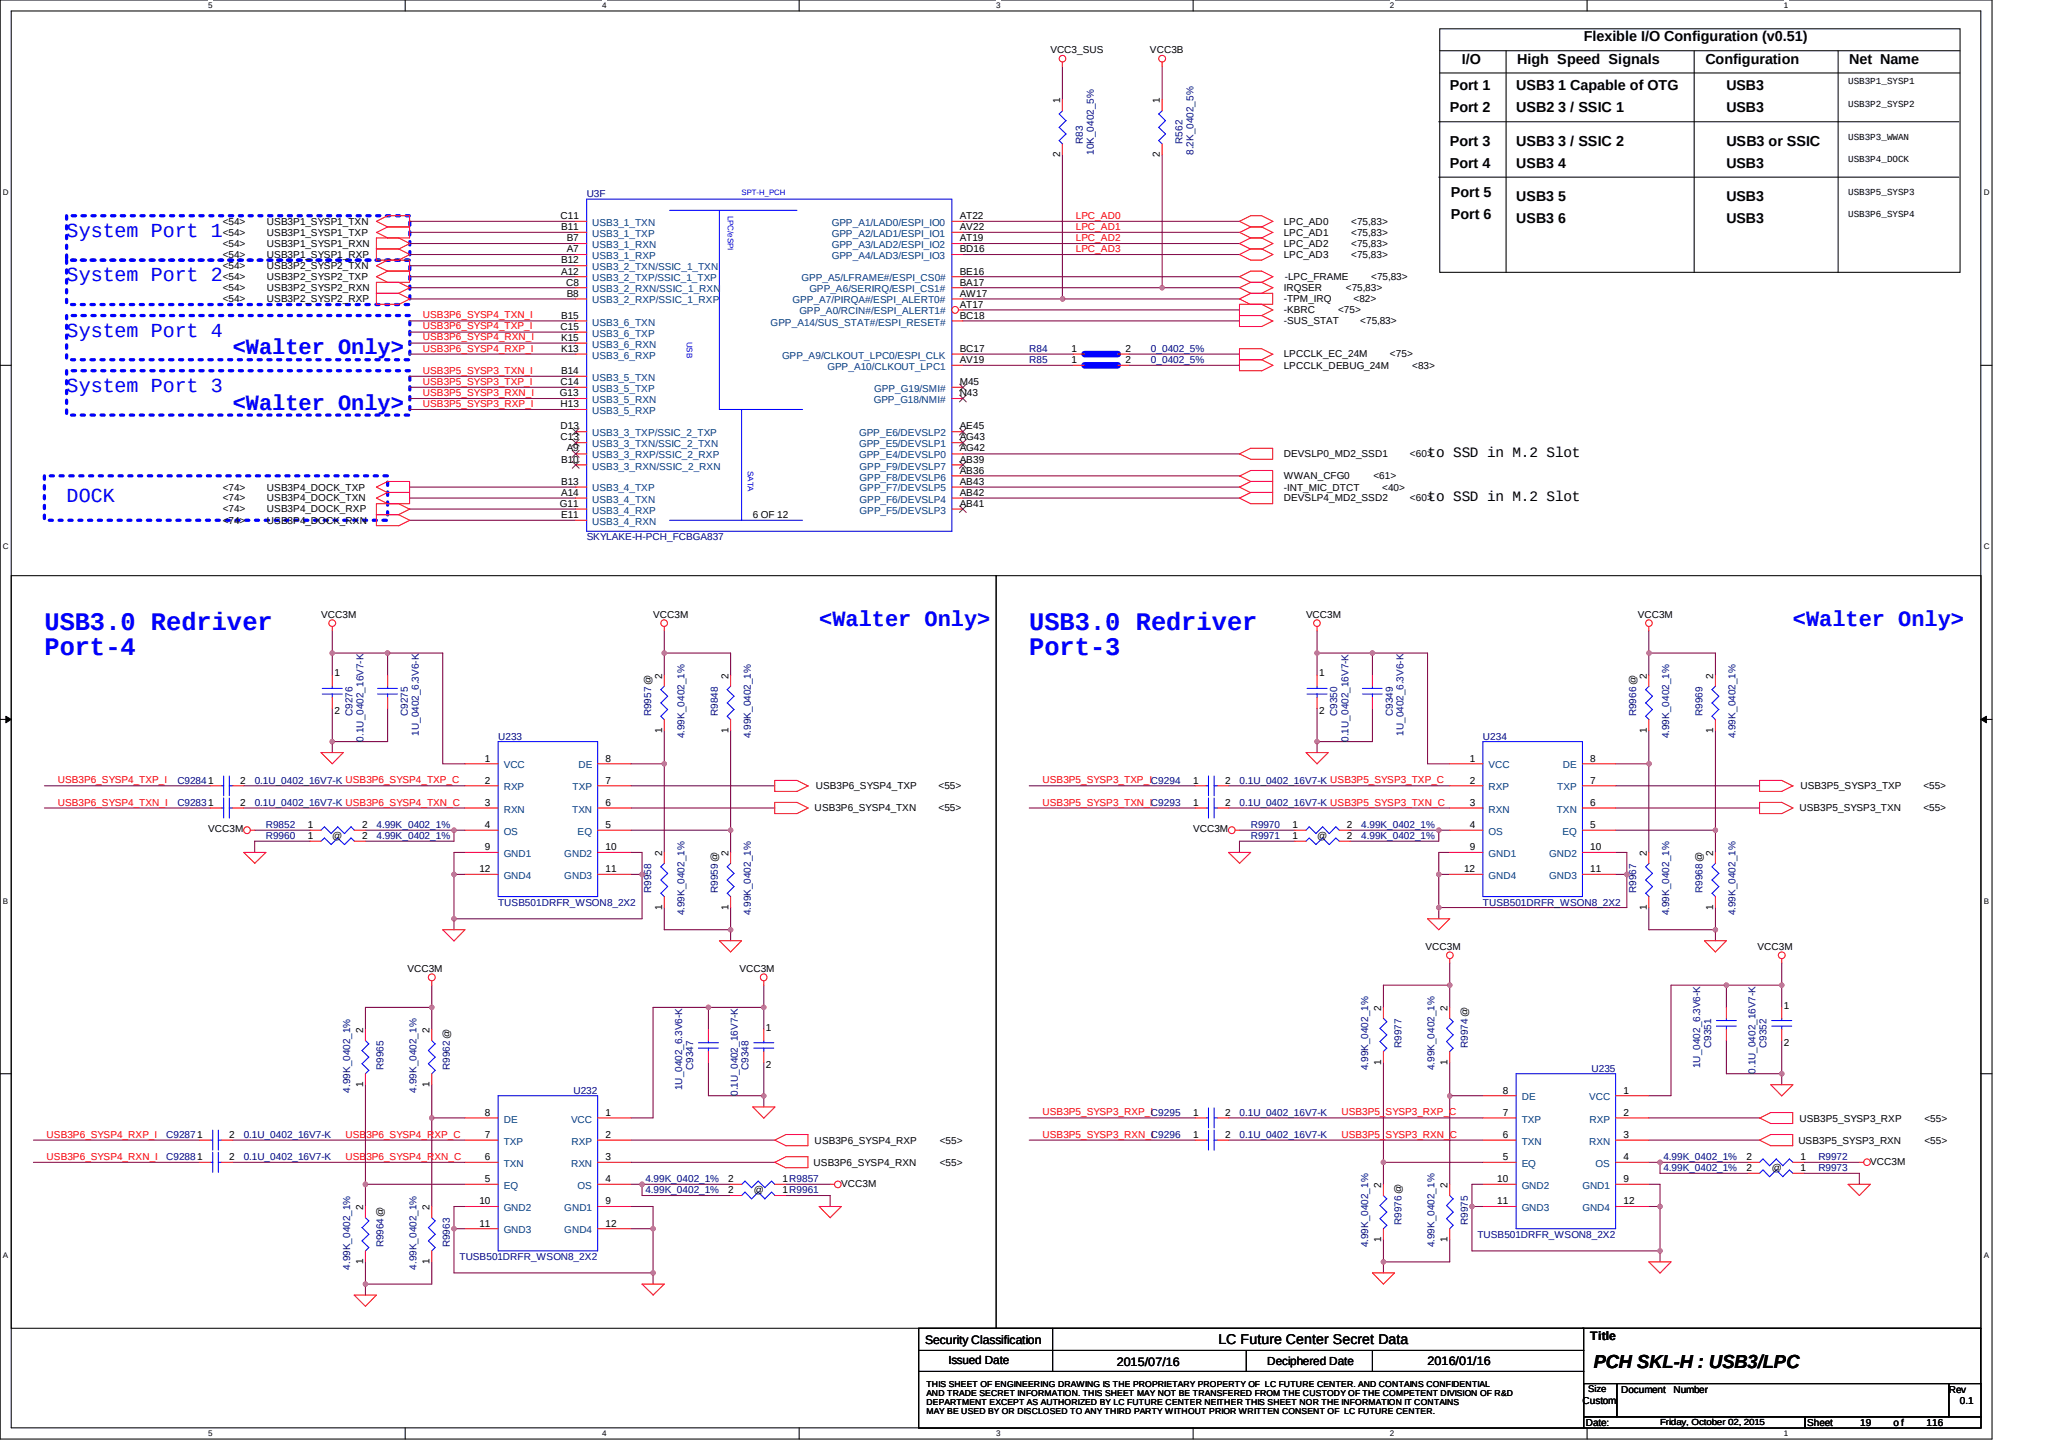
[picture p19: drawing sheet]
<svg xmlns="http://www.w3.org/2000/svg" width="297mm" height="210mm" viewBox="0 0 297 210" stroke-linecap="round" stroke-linejoin="round" font-family="sans-serif">
<defs><g id="words">
<g font-size="3.7" fill="#00f">
<text x="6.4" y="91.1">USB3.0 Redriver</text>
<text x="6.4" y="94.7">Port-4</text>
<text x="148.8" y="91.1">USB3.0 Redriver</text>
<text x="148.8" y="94.7">Port-3</text>
</g>
<g font-size="3.2" fill="#00f">
<text x="33.7" y="51.2">&lt;Walter Only&gt;</text>
<text x="33.7" y="59.2">&lt;Walter Only&gt;</text>
<text x="118.5" y="90.5">&lt;Walter Only&gt;</text>
<text x="259.3" y="90.5">&lt;Walter Only&gt;</text>
</g>
<g font-size="2.9" fill="#00f">
<text x="9.6" y="34.3">System Port 1</text>
<text x="9.6" y="40.6">System Port 2</text>
<text x="9.6" y="48.6">System Port 4</text>
<text x="9.6" y="56.7">System Port 3</text>
<text x="9.6" y="72.6">DOCK</text>
</g>
<text font-size="2.7" x="230.5" y="197.7">PCH SKL-H : USB3/LPC</text>
<g font-size="2.1">
<text x="229" y="6">Flexible I/O Configuration (v0.51)</text>
<text x="211.4" y="9.2">I/O</text>
<text x="219.4" y="9.2">High Speed Signals</text>
<text x="246.6" y="9.2">Configuration</text>
<text x="267.4" y="9.2">Net Name</text>
<text x="209.7" y="13.1">Port 1</text>
<text x="209.7" y="16.3">Port 2</text>
<text x="219.3" y="16.3">USB2 3 / SSIC 1</text>
<text x="219.3" y="13.1">USB3 1 Capable of OTG</text>
<text x="209.7" y="21.1">Port 3</text>
<text x="219.3" y="21.1">USB3 3 / SSIC 2</text>
<text x="249.7" y="21.1">USB3 or SSIC</text>
<text x="209.7" y="24.3">Port 4</text>
<text x="209.8" y="28.4">Port 5</text>
<text x="209.8" y="31.6">Port 6</text>
<text x="206.4" y="66.1">to SSD in M.2 Slot</text>
<text x="206.4" y="72.4">to SSD in M.2 Slot</text>
</g>
<g font-size="2">
<text x="249.7" y="13">USB3</text>
<text x="249.7" y="16.2">USB3</text>
<text x="219.3" y="24.3">USB3 4</text>
<text x="219.3" y="29.1">USB3 5</text>
<text x="249.7" y="24.2">USB3</text>
<text x="249.7" y="29">USB3</text>
<text x="219.3" y="32.2">USB3 6</text>
<text x="249.7" y="32.2">USB3</text>
<text x="176.2" y="194.3">LC Future Center Secret Data</text>
</g>
<g font-size="1.8">
<text x="133.8" y="194.2">Security Classification</text>
<text x="161.5" y="197.5">2015/07/16</text>
<text x="206.4" y="197.3">2016/01/16</text>
<text x="230" y="193.8">Title</text>
</g>
<g font-size="1.7">
<text x="137.2" y="197.2">Issued Date</text>
<text x="183.3" y="197.4">Deciphered Date</text>
</g>
<g font-size="1.4">
<text x="151.9" y="7.7">VCC3_SUS</text>
<text x="166.3" y="7.7">VCC3B</text>
<text x="153.3" y="14.9" transform="rotate(-90 153.3 14.9)">1</text>
<text x="167.7" y="14.9" transform="rotate(-90 167.7 14.9)">1</text>
<text x="153.3" y="22.7" transform="rotate(-90 153.3 22.7)">2</text>
<text x="167.7" y="22.7" transform="rotate(-90 167.7 22.7)">2</text>
<text x="32.2" y="35.7">&lt;54&gt;</text>
<text x="32.2" y="34.1">&lt;54&gt;</text>
<text x="32.2" y="32.5">&lt;54&gt;</text>
<text x="38.6" y="35.7">USB3P1_SYSP1_RXN</text>
<text x="38.6" y="34.1">USB3P1_SYSP1_TXP</text>
<text x="38.6" y="32.5">USB3P1_SYSP1_TXN</text>
<text x="81.1" y="31.7">C11</text>
<text x="81.1" y="33.3">B11</text>
<text x="82" y="34.9">B7</text>
<text x="138.8" y="31.7">AT22</text>
<text x="138.8" y="33.3">AV22</text>
<text x="138.8" y="34.9">AT19</text>
<text x="185.7" y="32.5">LPC_AD0</text>
<text x="185.7" y="34.1">LPC_AD1</text>
<text x="185.7" y="35.7">LPC_AD2</text>
<text x="195.4" y="32.5">&lt;75,83&gt;</text>
<text x="195.4" y="34.1">&lt;75,83&gt;</text>
<text x="195.4" y="35.7">&lt;75,83&gt;</text>
<text x="32.2" y="37.3">&lt;54&gt;</text>
<text x="32.2" y="38.9">&lt;54&gt;</text>
<text x="32.2" y="40.5">&lt;54&gt;</text>
<text x="38.6" y="37.3">USB3P1_SYSP1_RXP</text>
<text x="38.6" y="38.9">USB3P2_SYSP2_TXN</text>
<text x="38.6" y="40.5">USB3P2_SYSP2_TXP</text>
<text x="81.1" y="38.1">B12</text>
<text x="81.1" y="39.7">A12</text>
<text x="81.9" y="41.3">C8</text>
<text x="82" y="36.5">A7</text>
<text x="138.8" y="36.5">BD16</text>
<text x="138.8" y="39.7">BE16</text>
<text x="138.8" y="41.3">BA17</text>
<text x="185.7" y="37.3">LPC_AD3</text>
<text x="185.8" y="40.5">-LPC_FRAME</text>
<text x="195.4" y="37.3">&lt;75,83&gt;</text>
<text x="198.3" y="40.5">&lt;75,83&gt;</text>
<text x="32.2" y="43.7">&lt;54&gt;</text>
<text x="32.2" y="42.1">&lt;54&gt;</text>
<text x="38.6" y="43.7">USB3P2_SYSP2_RXP</text>
<text x="38.6" y="42.1">USB3P2_SYSP2_RXN</text>
<text x="81.1" y="47.7">C15</text>
<text x="81.1" y="46.1">B15</text>
<text x="82" y="42.9">B8</text>
<text x="138.8" y="42.9">AW17</text>
<text x="138.8" y="44.5">AT17</text>
<text x="138.8" y="46.1">BC18</text>
<text x="185.7" y="45.3">-KBRC</text>
<text x="185.7" y="43.7">-TPM_IRQ</text>
<text x="185.7" y="42.1">IRQSER</text>
<text x="185.7" y="46.9">-SUS_STAT</text>
<text x="193.5" y="45.3">&lt;75&gt;</text>
<text x="194.6" y="42.1">&lt;75,83&gt;</text>
<text x="195.8" y="43.7">&lt;82&gt;</text>
<text x="196.7" y="46.9">&lt;75,83&gt;</text>
<text x="81.1" y="49.3">K15</text>
<text x="81.1" y="50.9">K13</text>
<text x="138.8" y="50.9">BC17</text>
<text x="138.8" y="52.5">AV19</text>
<text x="154.9" y="52.5">1</text>
<text x="154.9" y="50.9">1</text>
<text x="162.8" y="52.5">2</text>
<text x="162.8" y="50.9">2</text>
<text x="185.7" y="51.5">LPCCLK_EC_24M</text>
<text x="185.7" y="53.3">LPCCLK_DEBUG_24M</text>
<text x="201" y="51.5">&lt;75&gt;</text>
<text x="204.2" y="53.3">&lt;83&gt;</text>
<text x="81" y="57.3">G13</text>
<text x="81.1" y="55.7">C14</text>
<text x="81.1" y="58.9">H13</text>
<text x="81.1" y="54.1">B14</text>
<text x="138.8" y="55.7">M45</text>
<text x="138.8" y="57.3">N43</text>
<text x="81.1" y="62.1">D13</text>
<text x="81.1" y="63.7">C13</text>
<text x="82" y="65.3">A9</text>
<text x="138.8" y="62.1">AE45</text>
<text x="138.8" y="63.7">AG43</text>
<text x="138.8" y="65.3">AG42</text>
<text x="32.2" y="70.9">&lt;74&gt;</text>
<text x="38.6" y="70.9">USB3P4_DOCK_TXP</text>
<text x="81.1" y="66.9">B10</text>
<text x="81.1" y="70.1">B13</text>
<text x="81.1" y="71.7">A14</text>
<text x="138.8" y="66.9">AB39</text>
<text x="138.8" y="68.5">AB36</text>
<text x="138.8" y="70.1">AB43</text>
<text x="138.8" y="71.7">AB42</text>
<text x="185.7" y="66.1">DEVSLP0_MD2_SSD1</text>
<text x="185.7" y="69.3">WWAN_CFG0</text>
<text x="185.7" y="70.9">-INT_MIC_DTCT</text>
<text x="198.6" y="69.3">&lt;61&gt;</text>
<text x="199.9" y="70.9">&lt;40&gt;</text>
<text x="203.9" y="66.1">&lt;60&gt;</text>
<text x="32.2" y="75.7">&lt;74&gt;</text>
<text x="32.2" y="72.5">&lt;74&gt;</text>
<text x="32.2" y="74.1">&lt;74&gt;</text>
<text x="38.6" y="75.7">USB3P4_DOCK_RXN</text>
<text x="38.6" y="72.5">USB3P4_DOCK_TXN</text>
<text x="38.6" y="74.1">USB3P4_DOCK_RXP</text>
<text x="81" y="73.3">G11</text>
<text x="81.1" y="74.9">E11</text>
<text x="108.9" y="74.9">6 OF 12</text>
<text x="138.8" y="73.3">AB41</text>
<text x="185.7" y="72.5">DEVSLP4_MD2_SSD2</text>
<text x="203.9" y="72.5">&lt;60&gt;</text>
<text x="46.4" y="89.3">VCC3M</text>
<text x="94.4" y="89.3">VCC3M</text>
<text x="188.9" y="89.3">VCC3M</text>
<text x="236.9" y="89.3">VCC3M</text>
<text x="48.4" y="97.8">1</text>
<text x="95.7" y="98.1" transform="rotate(-90 95.7 98.1)">2</text>
<text x="105.3" y="98.1" transform="rotate(-90 105.3 98.1)">2</text>
<text x="190.8" y="97.8">1</text>
<text x="238.2" y="98.1" transform="rotate(-90 238.2 98.1)">2</text>
<text x="247.8" y="98.1" transform="rotate(-90 247.8 98.1)">2</text>
<text x="48.4" y="103.2">2</text>
<text x="95.7" y="105.9" transform="rotate(-90 95.7 105.9)">1</text>
<text x="105.3" y="105.9" transform="rotate(-90 105.3 105.9)">1</text>
<text x="190.8" y="103.2">2</text>
<text x="238.2" y="105.9" transform="rotate(-90 238.2 105.9)">1</text>
<text x="247.8" y="105.9" transform="rotate(-90 247.8 105.9)">1</text>
<text x="34.7" y="113.3">2</text>
<text x="70.1" y="113.3">2</text>
<text x="70.1" y="110.1">1</text>
<text x="87.6" y="113.3">7</text>
<text x="87.6" y="110.1">8</text>
<text x="172.5" y="113.3">1</text>
<text x="177.2" y="113.3">2</text>
<text x="212.5" y="113.3">2</text>
<text x="212.5" y="110.1">1</text>
<text x="230" y="113.3">7</text>
<text x="230" y="110.1">8</text>
<text x="34.7" y="116.5">2</text>
<text x="44.5" y="119.7">1</text>
<text x="52.4" y="119.7">2</text>
<text x="70.1" y="116.5">3</text>
<text x="70.1" y="119.7">4</text>
<text x="87.6" y="119.7">5</text>
<text x="87.6" y="116.5">6</text>
<text x="117.8" y="117.3">USB3P6_SYSP4_TXN</text>
<text x="118" y="114.1">USB3P6_SYSP4_TXP</text>
<text x="135.7" y="117.3">&lt;55&gt;</text>
<text x="135.7" y="114.1">&lt;55&gt;</text>
<text x="172.5" y="116.5">1</text>
<text x="177.2" y="116.5">2</text>
<text x="186.9" y="119.7">1</text>
<text x="194.8" y="119.7">2</text>
<text x="212.5" y="116.5">3</text>
<text x="212.5" y="119.7">4</text>
<text x="230" y="119.7">5</text>
<text x="230" y="116.5">6</text>
<text x="260.2" y="117.3">USB3P5_SYSP3_TXN</text>
<text x="260.4" y="114.1">USB3P5_SYSP3_TXP</text>
<text x="278.2" y="117.3">&lt;55&gt;</text>
<text x="278.2" y="114.1">&lt;55&gt;</text>
<text x="30.1" y="120.3">VCC3M</text>
<text x="44.5" y="121.3">1</text>
<text x="48" y="121.3">@</text>
<text x="52.4" y="121.3">2</text>
<text x="70.1" y="122.9">9</text>
<text x="87.6" y="122.9">10</text>
<text x="95.7" y="123.7" transform="rotate(-90 95.7 123.7)">2</text>
<text x="105.3" y="123.7" transform="rotate(-90 105.3 123.7)">2</text>
<text x="172.5" y="120.3">VCC3M</text>
<text x="186.9" y="121.3">1</text>
<text x="190.5" y="121.3">@</text>
<text x="194.8" y="121.3">2</text>
<text x="212.5" y="122.9">9</text>
<text x="230" y="122.9">10</text>
<text x="238.2" y="123.7" transform="rotate(-90 238.2 123.7)">2</text>
<text x="247.8" y="123.7" transform="rotate(-90 247.8 123.7)">2</text>
<text x="69.3" y="126.1">12</text>
<text x="87.6" y="126.1">11</text>
<text x="95.7" y="131.6" transform="rotate(-90 95.7 131.6)">1</text>
<text x="105.3" y="131.6" transform="rotate(-90 105.3 131.6)">1</text>
<text x="211.7" y="126.1">12</text>
<text x="230" y="126.1">11</text>
<text x="238.2" y="131.6" transform="rotate(-90 238.2 131.6)">1</text>
<text x="247.8" y="131.6" transform="rotate(-90 247.8 131.6)">1</text>
<text x="206.1" y="137.3">VCC3M</text>
<text x="254.1" y="137.3">VCC3M</text>
<text x="58.9" y="140.5">VCC3M</text>
<text x="106.9" y="140.5">VCC3M</text>
<text x="52.5" y="149.3" transform="rotate(-90 52.5 149.3)">2</text>
<text x="62.1" y="149.3" transform="rotate(-90 62.1 149.3)">2</text>
<text x="110.8" y="149">1</text>
<text x="199.7" y="146.1" transform="rotate(-90 199.7 146.1)">2</text>
<text x="209.3" y="146.1" transform="rotate(-90 209.3 146.1)">2</text>
<text x="258" y="145.8">1</text>
<text x="110.8" y="154.4">2</text>
<text x="199.7" y="154" transform="rotate(-90 199.7 154)">1</text>
<text x="209.3" y="154" transform="rotate(-90 209.3 154)">1</text>
<text x="258" y="151.2">2</text>
<text x="52.5" y="157.1" transform="rotate(-90 52.5 157.1)">1</text>
<text x="62.1" y="157.1" transform="rotate(-90 62.1 157.1)">1</text>
<text x="70.1" y="161.3">8</text>
<text x="87.6" y="161.3">1</text>
<text x="172.5" y="161.3">1</text>
<text x="177.2" y="161.3">2</text>
<text x="217.3" y="161.3">7</text>
<text x="217.3" y="158.1">8</text>
<text x="234.8" y="161.3">2</text>
<text x="234.8" y="158.1">1</text>
<text x="33.2" y="164.5">2</text>
<text x="33.2" y="167.7">2</text>
<text x="70.1" y="167.7">6</text>
<text x="70.1" y="164.5">7</text>
<text x="87.6" y="164.5">2</text>
<text x="87.6" y="167.7">3</text>
<text x="117.8" y="165.3">USB3P6_SYSP4_RXP</text>
<text x="135.9" y="165.3">&lt;55&gt;</text>
<text x="172.5" y="164.5">1</text>
<text x="177.2" y="164.5">2</text>
<text x="217.3" y="167.7">5</text>
<text x="217.3" y="164.5">6</text>
<text x="234.8" y="164.5">3</text>
<text x="234.8" y="167.7">4</text>
<text x="252.6" y="167.7">2</text>
<text x="260.1" y="165.3">USB3P5_SYSP3_RXN</text>
<text x="260.2" y="162.1">USB3P5_SYSP3_RXP</text>
<text x="260.4" y="167.7">1</text>
<text x="278.3" y="162.1">&lt;55&gt;</text>
<text x="278.3" y="165.3">&lt;55&gt;</text>
<text x="70.1" y="170.9">5</text>
<text x="87.6" y="170.9">4</text>
<text x="105.3" y="170.9">2</text>
<text x="105.3" y="172.5">2</text>
<text x="109" y="172.5">@</text>
<text x="113.2" y="170.9">1R9857</text>
<text x="113.2" y="172.5">1R9961</text>
<text x="117.7" y="168.5">USB3P6_SYSP4_RXN</text>
<text x="121.6" y="171.6">VCC3M</text>
<text x="135.9" y="168.5">&lt;55&gt;</text>
<text x="199.7" y="171.7" transform="rotate(-90 199.7 171.7)">2</text>
<text x="209.3" y="171.7" transform="rotate(-90 209.3 171.7)">2</text>
<text x="216.5" y="170.9">10</text>
<text x="234.8" y="170.9">9</text>
<text x="252.6" y="169.3">2</text>
<text x="256.2" y="169.3">@</text>
<text x="260.4" y="169.3">1</text>
<text x="270.5" y="168.3">VCC3M</text>
<text x="52.5" y="174.9" transform="rotate(-90 52.5 174.9)">2</text>
<text x="62.1" y="174.9" transform="rotate(-90 62.1 174.9)">2</text>
<text x="69.3" y="174.1">10</text>
<text x="69.3" y="177.3">11</text>
<text x="87.6" y="174.1">9</text>
<text x="87.6" y="177.3">12</text>
<text x="199.7" y="179.5" transform="rotate(-90 199.7 179.5)">1</text>
<text x="209.3" y="179.5" transform="rotate(-90 209.3 179.5)">1</text>
<text x="216.5" y="174.1">11</text>
<text x="234.8" y="174.1">12</text>
<text x="52.5" y="182.7" transform="rotate(-90 52.5 182.7)">1</text>
<text x="62.1" y="182.7" transform="rotate(-90 62.1 182.7)">1</text>
<text x="228.8" y="202.9">Custom</text>
<text x="229.7" y="201.3">Size</text>
<text x="234.5" y="201.3">Document</text>
<text x="242" y="201.3">Number</text>
<text x="281.8" y="201.3">Rev</text>
<text x="283.4" y="202.9">0.1</text>
<text x="229.3" y="206.1">Date:</text>
<text x="261.3" y="206.1">Sheet</text>
<text x="269" y="206.1">19</text>
<text x="273.8" y="206.1">o f</text>
<text x="278.6" y="206.1">116</text>
</g>
<g font-size="1.4" fill="#000080">
<text x="156.6" y="20.8" transform="rotate(-90 156.6 20.8)">R83</text>
<text x="158.2" y="22.4" transform="rotate(-90 158.2 22.4)">10K_0402_5%</text>
<text x="171" y="20.8" transform="rotate(-90 171 20.8)">R562</text>
<text x="172.6" y="22.4" transform="rotate(-90 172.6 22.4)">8.2K_0402_5%</text>
<text x="84.8" y="28.5">U3F</text>
<text x="148.8" y="52.5">R85</text>
<text x="148.8" y="50.9">R84</text>
<text x="166.4" y="52.5">0_0402_5%</text>
<text x="166.4" y="50.9">0_0402_5%</text>
<text x="84.8" y="78.1">SKYLAKE-H-PCH_FCBGA837</text>
<text x="51" y="103.5" transform="rotate(-90 51 103.5)">C9276</text>
<text x="52.6" y="107.2" transform="rotate(-90 52.6 107.2)">0.1U_0402_16V7-K</text>
<text x="59" y="103.5" transform="rotate(-90 59 103.5)">C9275</text>
<text x="60.6" y="106.4" transform="rotate(-90 60.6 106.4)">1U_0402_6.3V6-K</text>
<text x="72" y="106.9">U233</text>
<text x="94.2" y="103.5" transform="rotate(-90 94.2 103.5)">R9957@</text>
<text x="99" y="106.7" transform="rotate(-90 99 106.7)">4.99K_0402_1%</text>
<text x="103.8" y="103.5" transform="rotate(-90 103.8 103.5)">R9848</text>
<text x="108.6" y="106.7" transform="rotate(-90 108.6 106.7)">4.99K_0402_1%</text>
<text x="193.4" y="103.5" transform="rotate(-90 193.4 103.5)">C9350</text>
<text x="195" y="107.2" transform="rotate(-90 195 107.2)">0.1U_0402_16V7-K</text>
<text x="201.4" y="103.5" transform="rotate(-90 201.4 103.5)">C9349</text>
<text x="203" y="106.4" transform="rotate(-90 203 106.4)">1U_0402_6.3V6-K</text>
<text x="214.5" y="106.9">U234</text>
<text x="236.6" y="103.5" transform="rotate(-90 236.6 103.5)">R9966@</text>
<text x="241.4" y="106.7" transform="rotate(-90 241.4 106.7)">4.99K_0402_1%</text>
<text x="246.2" y="103.5" transform="rotate(-90 246.2 103.5)">R9969</text>
<text x="251" y="106.7" transform="rotate(-90 251 106.7)">4.99K_0402_1%</text>
<text x="25.6" y="113.3">C92841</text>
<text x="36.8" y="113.3">0.1U_0402_16V7-K USB3P6_SYSP4_TXP_C</text>
<text x="179.2" y="113.3">0.1U_0402_16V7-K USB3P5_SYSP3_TXP_C</text>
<text x="25.6" y="116.5">C92831</text>
<text x="36.8" y="116.5">0.1U_0402_16V7-K USB3P6_SYSP4_TXN_C</text>
<text x="38.5" y="119.7">R9852</text>
<text x="54.4" y="119.7">4.99K_0402_1%</text>
<text x="179.2" y="116.5">0.1U_0402_16V7-K USB3P5_SYSP3_TXN_C</text>
<text x="180.9" y="119.7">R9970</text>
<text x="196.8" y="119.7">4.99K_0402_1%</text>
<text x="38.5" y="121.3">R9960</text>
<text x="54.4" y="121.3">4.99K_0402_1%</text>
<text x="180.9" y="121.3">R9971</text>
<text x="196.8" y="121.3">4.99K_0402_1%</text>
<text x="72" y="130.9">TUSB501DRFR_WSON8_2X2</text>
<text x="94.2" y="129.1" transform="rotate(-90 94.2 129.1)">R9958</text>
<text x="103.8" y="129.1" transform="rotate(-90 103.8 129.1)">R9959@</text>
<text x="214.5" y="130.9">TUSB501DRFR_WSON8_2X2</text>
<text x="236.6" y="129.1" transform="rotate(-90 236.6 129.1)">R9967</text>
<text x="246.2" y="129.1" transform="rotate(-90 246.2 129.1)">R9968@</text>
<text x="99" y="132.3" transform="rotate(-90 99 132.3)">4.99K_0402_1%</text>
<text x="108.6" y="132.3" transform="rotate(-90 108.6 132.3)">4.99K_0402_1%</text>
<text x="241.4" y="132.3" transform="rotate(-90 241.4 132.3)">4.99K_0402_1%</text>
<text x="251" y="132.3" transform="rotate(-90 251 132.3)">4.99K_0402_1%</text>
<text x="55.5" y="154.7" transform="rotate(-90 55.5 154.7)">R9965</text>
<text x="65.1" y="154.7" transform="rotate(-90 65.1 154.7)">R9962@</text>
<text x="100.3" y="154.7" transform="rotate(-90 100.3 154.7)">C9347</text>
<text x="108.3" y="154.7" transform="rotate(-90 108.3 154.7)">C9348</text>
<text x="197.9" y="154.7" transform="rotate(-90 197.9 154.7)">4.99K_0402_1%</text>
<text x="202.7" y="151.5" transform="rotate(-90 202.7 151.5)">R9977</text>
<text x="207.5" y="154.7" transform="rotate(-90 207.5 154.7)">4.99K_0402_1%</text>
<text x="212.3" y="151.5" transform="rotate(-90 212.3 151.5)">R9974@</text>
<text x="230.2" y="154.9">U235</text>
<text x="245.9" y="154.4" transform="rotate(-90 245.9 154.4)">1U_0402_6.3V6-K</text>
<text x="247.5" y="151.5" transform="rotate(-90 247.5 151.5)">C9351</text>
<text x="253.9" y="155.2" transform="rotate(-90 253.9 155.2)">0.1U_0402_16V7-K</text>
<text x="255.5" y="151.5" transform="rotate(-90 255.5 151.5)">C9352</text>
<text x="50.7" y="157.9" transform="rotate(-90 50.7 157.9)">4.99K_0402_1%</text>
<text x="60.3" y="157.9" transform="rotate(-90 60.3 157.9)">4.99K_0402_1%</text>
<text x="82.9" y="158.1">U232</text>
<text x="98.7" y="157.6" transform="rotate(-90 98.7 157.6)">1U_0402_6.3V6-K</text>
<text x="106.7" y="158.4" transform="rotate(-90 106.7 158.4)">0.1U_0402_16V7-K</text>
<text x="179.2" y="161.3">0.1U_0402_16V7-K</text>
<text x="24" y="164.5">C92871</text>
<text x="24" y="167.7">C92881</text>
<text x="35.2" y="164.5">0.1U_0402_16V7-K</text>
<text x="35.2" y="167.7">0.1U_0402_16V7-K</text>
<text x="179.2" y="164.5">0.1U_0402_16V7-K</text>
<text x="240.6" y="167.7">4.99K_0402_1%</text>
<text x="263" y="167.7">R9972</text>
<text x="93.3" y="170.9">4.99K_0402_1%</text>
<text x="93.3" y="172.5">4.99K_0402_1%</text>
<text x="240.6" y="169.3">4.99K_0402_1%</text>
<text x="263" y="169.3">R9973</text>
<text x="202.7" y="177.1" transform="rotate(-90 202.7 177.1)">R9976@</text>
<text x="212.3" y="177.1" transform="rotate(-90 212.3 177.1)">R9975</text>
<text x="213.7" y="178.9">TUSB501DRFR_WSON8_2X2</text>
<text x="50.7" y="183.6" transform="rotate(-90 50.7 183.6)">4.99K_0402_1%</text>
<text x="55.5" y="180.3" transform="rotate(-90 55.5 180.3)">R9964@</text>
<text x="60.3" y="183.6" transform="rotate(-90 60.3 183.6)">4.99K_0402_1%</text>
<text x="65.1" y="180.3" transform="rotate(-90 65.1 180.3)">R9963</text>
<text x="66.4" y="182.1">TUSB501DRFR_WSON8_2X2</text>
<text x="197.9" y="180.3" transform="rotate(-90 197.9 180.3)">4.99K_0402_1%</text>
<text x="207.5" y="180.3" transform="rotate(-90 207.5 180.3)">4.99K_0402_1%</text>
</g>
<g font-size="1.4" fill="#004080">
<text x="85.7" y="32.7">USB3_1_TXN</text>
<text x="85.7" y="34.3">USB3_1_TXP</text>
<text x="85.7" y="35.8">USB3_1_RXN</text>
<text x="120.3" y="32.7">GPP_A1/LAD0/ESPI_IO0</text>
<text x="120.3" y="34.3">GPP_A2/LAD1/ESPI_IO1</text>
<text x="120.3" y="35.8">GPP_A3/LAD2/ESPI_IO2</text>
<text x="85.7" y="37.5">USB3_1_RXP</text>
<text x="85.7" y="39.1">USB3_2_TXN/SSIC_1_TXN</text>
<text x="85.7" y="40.6">USB3_2_TXP/SSIC_1_TXP</text>
<text x="115.9" y="40.6">GPP_A5/LFRAME#/ESPI_CS0#</text>
<text x="120.3" y="37.5">GPP_A4/LAD3/ESPI_IO3</text>
<text x="85.7" y="42.3">USB3_2_RXN/SSIC_1_RXN</text>
<text x="85.7" y="43.9">USB3_2_RXP/SSIC_1_RXP</text>
<text x="85.7" y="47.1">USB3_6_TXN</text>
<text x="111.4" y="47.1">GPP_A14/SUS_STAT#/ESPI_RESET#</text>
<text x="114.6" y="43.9">GPP_A7/PIRQA#/ESPI_ALERT0#</text>
<text x="115.6" y="45.4">GPP_A0/RCIN#/ESPI_ALERT1#</text>
<text x="117.1" y="42.3">GPP_A6/SERIRQ/ESPI_CS1#</text>
<text x="85.7" y="48.6">USB3_6_TXP</text>
<text x="85.7" y="50.2">USB3_6_RXN</text>
<text x="85.7" y="51.9">USB3_6_RXP</text>
<text x="113.1" y="51.9">GPP_A9/CLKOUT_LPC0/ESPI_CLK</text>
<text x="119.7" y="53.4">GPP_A10/CLKOUT_LPC1</text>
<text x="85.7" y="55">USB3_5_TXN</text>
<text x="85.7" y="56.7">USB3_5_TXP</text>
<text x="85.7" y="58.2">USB3_5_RXN</text>
<text x="85.7" y="59.9">USB3_5_RXP</text>
<text x="126.4" y="58.2">GPP_G18/NMI#</text>
<text x="126.4" y="56.7">GPP_G19/SMI#</text>
<text x="85.7" y="63.1">USB3_3_TXP/SSIC_2_TXP</text>
<text x="85.7" y="64.7">USB3_3_TXN/SSIC_2_TXN</text>
<text x="124.2" y="63.1">GPP_E6/DEVSLP2</text>
<text x="124.2" y="64.7">GPP_E5/DEVSLP1</text>
<text x="85.7" y="66.3">USB3_3_RXP/SSIC_2_RXP</text>
<text x="85.7" y="67.9">USB3_3_RXN/SSIC_2_RXN</text>
<text x="85.7" y="71">USB3_4_TXP</text>
<text x="124.2" y="66.3">GPP_E4/DEVSLP0</text>
<text x="124.3" y="67.9">GPP_F9/DEVSLP7</text>
<text x="124.3" y="69.5">GPP_F8/DEVSLP6</text>
<text x="124.3" y="71">GPP_F7/DEVSLP5</text>
<text x="85.7" y="72.7">USB3_4_TXN</text>
<text x="85.7" y="74.3">USB3_4_RXP</text>
<text x="85.7" y="75.8">USB3_4_RXN</text>
<text x="124.3" y="72.7">GPP_F6/DEVSLP4</text>
<text x="124.3" y="74.3">GPP_F5/DEVSLP3</text>
<text x="72.8" y="111.1">VCC</text>
<text x="83.6" y="111.1">DE</text>
<text x="215.3" y="111.1">VCC</text>
<text x="226" y="111.1">DE</text>
<text x="72.8" y="114.3">RXP</text>
<text x="72.8" y="117.5">RXN</text>
<text x="82.7" y="117.5">TXN</text>
<text x="82.8" y="114.3">TXP</text>
<text x="215.3" y="114.3">RXP</text>
<text x="215.3" y="117.5">RXN</text>
<text x="225.1" y="117.5">TXN</text>
<text x="225.2" y="114.3">TXP</text>
<text x="72.8" y="120.7">OS</text>
<text x="72.8" y="123.9">GND1</text>
<text x="81.6" y="123.9">GND2</text>
<text x="83.5" y="120.7">EQ</text>
<text x="215.3" y="120.7">OS</text>
<text x="215.3" y="123.9">GND1</text>
<text x="224" y="123.9">GND2</text>
<text x="226" y="120.7">EQ</text>
<text x="72.8" y="127.1">GND4</text>
<text x="81.6" y="127.1">GND3</text>
<text x="215.3" y="127.1">GND4</text>
<text x="224" y="127.1">GND3</text>
<text x="220.1" y="159.1">DE</text>
<text x="229.8" y="159.1">VCC</text>
<text x="72.8" y="165.5">TXP</text>
<text x="72.8" y="162.3">DE</text>
<text x="82.6" y="162.3">VCC</text>
<text x="82.7" y="165.5">RXP</text>
<text x="220.1" y="165.5">TXN</text>
<text x="220.1" y="162.3">TXP</text>
<text x="229.8" y="165.5">RXN</text>
<text x="229.9" y="162.3">RXP</text>
<text x="72.8" y="171.9">EQ</text>
<text x="72.8" y="168.7">TXN</text>
<text x="82.6" y="168.7">RXN</text>
<text x="83.5" y="171.9">OS</text>
<text x="220.1" y="168.7">EQ</text>
<text x="220.1" y="171.9">GND2</text>
<text x="228.8" y="171.9">GND1</text>
<text x="230.8" y="168.7">OS</text>
<text x="72.8" y="175.1">GND2</text>
<text x="72.8" y="178.3">GND3</text>
<text x="81.6" y="175.1">GND1</text>
<text x="81.6" y="178.3">GND4</text>
<text x="220.1" y="175.1">GND3</text>
<text x="228.8" y="175.1">GND4</text>
</g>
<g font-size="1.4" fill="#f00">
<text x="155.6" y="31.6">LPC_AD0</text>
<text x="155.6" y="33.2">LPC_AD1</text>
<text x="155.6" y="34.8">LPC_AD2</text>
<text x="155.6" y="36.4">LPC_AD3</text>
<text x="61.2" y="46">USB3P6_SYSP4_TXN_I</text>
<text x="61.2" y="47.6">USB3P6_SYSP4_TXP_I</text>
<text x="61.2" y="49.2">USB3P6_SYSP4_RXN_I</text>
<text x="61.2" y="50.8">USB3P6_SYSP4_RXP_I</text>
<text x="61.2" y="58.8">USB3P5_SYSP3_RXP_I</text>
<text x="61.2" y="57.2">USB3P5_SYSP3_RXN_I</text>
<text x="61.2" y="55.6">USB3P5_SYSP3_TXP_I</text>
<text x="61.2" y="54">USB3P5_SYSP3_TXN_I</text>
<text x="8.4" y="113.2">USB3P6_SYSP4_TXP_I</text>
<text x="150.8" y="113.2">USB3P5_SYSP3_TXP_IC9294</text>
<text x="8.4" y="116.5">USB3P6_SYSP4_TXN_I</text>
<text x="150.8" y="116.5">USB3P5_SYSP3_TXN_IC9293</text>
<text x="150.8" y="161.3">USB3P5_SYSP3_RXP_IC9295</text>
<text x="194" y="161.3">USB3P5_SYSP3_RXP_C</text>
<text x="6.7" y="164.5">USB3P6_SYSP4_RXP_I</text>
<text x="6.7" y="167.6">USB3P6_SYSP4_RXN_I</text>
<text x="50" y="164.5">USB3P6_SYSP4_RXP_C</text>
<text x="50" y="167.6">USB3P6_SYSP4_RXN_C</text>
<text x="150.8" y="164.5">USB3P5_SYSP3_RXN_IC9296</text>
<text x="194" y="164.5">USB3P5_SYSP3_RXN_C</text>
</g>
<g font-size="1.3">
<text x="267.3" y="12.2">USB3P1_SYSP1</text>
<text x="267.3" y="15.4">USB3P2_SYSP2</text>
<text x="267.3" y="20.2">USB3P3_WWAN</text>
<text x="267.3" y="23.4">USB3P4_DOCK</text>
<text x="267.3" y="28.2">USB3P5_SYSP3</text>
<text x="267.3" y="31.4">USB3P6_SYSP4</text>
<text x="240.1" y="206">Friday, October 02, 2015</text>
</g>
<g font-size="1.2">
<text x="30.1" y="1.2">5</text>
<text x="87.1" y="1.2">4</text>
<text x="144" y="1.2">3</text>
<text x="201" y="1.2">2</text>
<text x="258" y="1.2">1</text>
<text x=".4" y="28.2">D</text>
<text x="286.9" y="28.2">D</text>
<text x=".4" y="79.4">C</text>
<text x="286.9" y="79.4">C</text>
<text x=".4" y="130.6">B</text>
<text x="286.9" y="130.6">B</text>
<text x=".4" y="181.8">A</text>
<text x="286.9" y="181.8">A</text>
<text x="134" y="200.5">THIS SHEET OF ENGINEERING DRAWING IS THE PROPRIETARY PROPERTY OF LC FUTURE CENTER. AND CONTAINS CONFIDENTIAL</text>
<text x="134" y="201.8">AND TRADE SECRET INFORMATION. THIS SHEET MAY NOT BE TRANSFERED FROM THE CUSTODY OF THE COMPETENT DIVISION OF R&amp;D</text>
<text x="134" y="203.1">DEPARTMENT EXCEPT AS AUTHORIZED BY LC FUTURE CENTER NEITHER THIS SHEET NOR THE INFORMATION IT CONTAINS</text>
<text x="30.1" y="207.6">5</text>
<text x="87.1" y="207.6">4</text>
<text x="134" y="204.4">MAY BE USED BY OR DISCLOSED TO ANY THIRD PARTY WITHOUT PRIOR WRITTEN CONSENT OF LC FUTURE CENTER.</text>
<text x="144" y="207.6">3</text>
<text x="201" y="207.6">2</text>
<text x="258" y="207.6">1</text>
</g>
<g font-size="1.2" fill="#00f">
<text x="105.2" y="31.2" transform="rotate(90 105.2 31.2)">LPC/eSPI</text>
<text x="99.3" y="49.4" transform="rotate(90 99.3 49.4)">USB</text>
<text x="108.1" y="68.2" transform="rotate(90 108.1 68.2)">SATA</text>
</g>
<text font-size="1.1" fill="#00f" x="107.2" y="28.2">SPT-H_PCH</text>
</g></defs>
<path d="M0 0h288.1v208h-288.1zM1.6 1.6h284.9v204.8h-284.9z" fill="none" stroke="#000" stroke-width=".15"/>
<g fill="#fff">
<path d="M30.1 .1h.7v1.3h-.7z" fill-rule="evenodd"/>
<path d="M30.1 206.6h.7v1.3h-.7z" fill-rule="evenodd"/>
</g>
<path d="M58.6 0v1.6M58.6 206.4v1.6" fill="none" stroke="#000" stroke-width=".15"/>
<g fill="#fff">
<path d="M87.1 .1h.6v1.3h-.6z" fill-rule="evenodd"/>
<path d="M87.1 206.6h.6v1.3h-.6z" fill-rule="evenodd"/>
</g>
<path d="M115.6 0v1.6M115.6 206.4v1.6" fill="none" stroke="#000" stroke-width=".15"/>
<g fill="#fff">
<path d="M144 .1h.7v1.3h-.7z" fill-rule="evenodd"/>
<path d="M144 206.6h.7v1.3h-.7z" fill-rule="evenodd"/>
</g>
<path d="M172.5 0v1.6M172.5 206.4v1.6" fill="none" stroke="#000" stroke-width=".15"/>
<g fill="#fff">
<path d="M201 .1h.6v1.3h-.6z" fill-rule="evenodd"/>
<path d="M201 206.6h.6v1.3h-.6z" fill-rule="evenodd"/>
</g>
<path d="M229.5 0v1.6M229.5 206.4v1.6" fill="none" stroke="#000" stroke-width=".15"/>
<g fill="#fff">
<path d="M258 .1h.6v1.3h-.6z" fill-rule="evenodd"/>
<path d="M258 206.6h.6v1.3h-.6z" fill-rule="evenodd"/>
<path d="M.4 27.2h.9v1.3h-.9z" fill-rule="evenodd"/>
<path d="M286.9 27.2h.8v1.3h-.8z" fill-rule="evenodd"/>
<path d="M.4 78.4h.9v1.3h-.9z" fill-rule="evenodd"/>
<path d="M286.9 78.4h.8v1.3h-.8z" fill-rule="evenodd"/>
</g>
<path d="M0 52.8h1.6M286.5 52.8h1.6" fill="none" stroke="#000" stroke-width=".15"/>
<g fill="#fff">
<path d="M.4 129.6h.8v1.3h-.8z" fill-rule="evenodd"/>
<path d="M286.9 129.6h.8v1.3h-.8z" fill-rule="evenodd"/>
</g>
<path d="M0 104h1.6M286.5 104h1.6" fill="none" stroke="#000" stroke-width=".15"/>
<path d="M.8 103.5l.8 .5-.8 .5zM286.5 104l.8-.5v1z" fill="#000"/>
<path d="M.8 103.5l.8 .5-.8 .5zM286.5 104l.8-.5v1z" fill="none" stroke="#000" stroke-width=".14"/>
<g fill="#fff">
<path d="M.4 180.8h.8v1.3h-.8z" fill-rule="evenodd"/>
<path d="M286.9 180.8h.8v1.3h-.8z" fill-rule="evenodd"/>
</g>
<path d="M208.1 17.6h75.2M208.2 4.2h75.3v35.2h-75.3zM208.2 10.5h75.2M208.2 7.3h75.2M217.8 7.3v32.1M245 7.3v32.1M265.8 7.3v32.1M208.1 25.6h75.2M1.6 83.2h142.5v108.8h-142.5zM144 83.2h142.5v108.8h-142.5zM0 155.2h1.6M286.5 155.2h1.6" fill="none" stroke="#000" stroke-width=".15"/>
<g fill="none" stroke="#00f" stroke-width=".47">
<path d="M9.6 31.2v.5M9.6 32.6v.5M9.6 34v.5M9.6 35.5v.4M9.6 36.9v.5M9.6 37.6v.5M9.6 39v.5M10.3 37.6h.6M10.4 31.2h.5M11.7 37.6h.6M11.9 31.2h.4M13.2 37.6h.6"/>
<path d="M13.3 31.2h.5M14.6 37.6h.6M14.7 31.2h.5M16 37.6h.6M16.1 31.2h.5M17.4 37.6h.6M17.5 31.2h.5M18.8 37.6h.6M19 31.2h.4M20.3 37.6h.5M20.4 31.2h.4M21.7 37.6h.6"/>
<path d="M21.8 31.2h.5M23.1 37.6h.6M23.2 31.2h.5M24.5 37.6h.6M24.7 31.2h.4M26 37.6h.5M26.1 31.2h.4M27.4 37.6h.6M27.5 31.2h.5M28.8 37.6h.6M28.9 31.2h.5M30.2 37.6h.6"/>
<path d="M30.3 31.2h.5M31.6 37.6h.6M31.7 31.2h.5M33.1 37.6h.6M33.2 31.2h.5M34.5 37.6h.6M34.6 31.2h.5M35.9 37.6h.6M36 31.2h.5M37.3 37.6h.6M37.4 31.2h.5M38.7 37.6h.6"/>
<path d="M38.8 31.2h.5M40.1 37.6h.6M40.3 31.2h.4M41.6 37.6h.6M41.7 31.2h.5M43 37.6h.6M43.1 31.2h.5M44.4 37.6h.6M44.5 31.2h.5M45.8 37.6h.6M46 31.2h.4M47.2 37.6h.6"/>
<path d="M47.4 31.2h.4M48.7 37.6h.5M48.8 31.2h.4M50.1 37.6h.6M50.2 31.2h.5M51.5 37.6h.6M51.6 31.2h.5M52.9 37.6h.6M53.1 31.2h.4M54.4 37.6h.5M54.5 31.2h.4M55.8 37.6h.6"/>
<path d="M55.9 31.2h.5M57.2 37.6h.6M57.3 31.2h.5M58.6 37.6h.6M58.7 31.2h.5M59.3 32.1v.5M59.3 33.5v.5M59.3 34.9v.5M59.3 36.4v.4M59.3 38.5v.5M59.3 39.9v.5M9.6 40.4v.5"/>
<path d="M9.6 41.9v.4M9.6 43.3v.4M9.6 45.6v.5M9.6 47v.5M9.6 48.4v.5M9.6 49.8v.5M9.6 51.3v.5M9.6 53.6v.5M9.6 55v.5M9.6 56.4v.5M9.6 57.9v.4M9.6 59.3v.5"/>
<path d="M10.3 52h.5M10.3 44h.5M10.4 53.6h.5M10.4 45.6h.5M11.7 52h.5M11.7 44h.5M11.9 53.6h.4M11.9 45.6h.4M13.2 52h.5M13.2 44h.5M13.3 53.6h.5M13.3 45.6h.5"/>
<path d="M14.6 52h.5M14.6 44h.5M14.7 53.6h.5M14.7 45.6h.5M16 52h.5M16 44h.5M16.1 53.6h.5M16.1 45.6h.5M17.4 52h.5M17.4 44h.5M17.5 53.6h.5M17.5 45.6h.5"/>
<path d="M18.8 52h.5M18.8 44h.5M19 53.6h.4M19 45.6h.4M20.3 52h.4M20.3 44h.4M20.4 53.6h.4M20.4 45.6h.4M21.7 52h.5M21.7 44h.5M21.8 53.6h.5M21.8 45.6h.5"/>
<path d="M23.1 52h.5M23.1 44h.5M23.2 53.6h.5M23.2 45.6h.5M24.5 52h.5M24.5 44h.5M24.7 53.6h.4M24.7 45.6h.4M26 52h.4M26 44h.4M26.1 53.6h.4M26.1 45.6h.4"/>
<path d="M27.4 52h.4M27.4 44h.4M27.5 53.6h.5M27.5 45.6h.5M28.8 52h.4M28.8 44h.4M28.9 53.6h.5M28.9 45.6h.5M30.2 52h.5M30.2 44h.5M30.3 53.6h.5M30.3 45.6h.5"/>
<path d="M31.6 52h.5M31.6 44h.5M31.7 53.6h.5M31.7 45.6h.5M33.1 52h.4M33.1 44h.4M33.2 53.6h.5M33.2 45.6h.5M34.5 52h.4M34.5 44h.4M34.6 53.6h.5M34.6 45.6h.5"/>
<path d="M35.9 52h.5M35.9 44h.5M36 53.6h.5M36 45.6h.5M37.3 52h.5M37.3 44h.5M37.4 53.6h.5M37.4 45.6h.5M38.7 52h.5M38.7 44h.5M38.8 53.6h.5M38.8 45.6h.5"/>
<path d="M40.1 52h.5M40.1 44h.5M40.3 53.6h.4M40.3 45.6h.4M41.6 52h.5M41.6 44h.5M41.7 53.6h.5M41.7 45.6h.5M43 52h.5M43 44h.5M43.1 53.6h.5M43.1 45.6h.5"/>
<path d="M44.4 52h.5M44.4 44h.5M44.5 53.6h.5M44.5 45.6h.5M45.8 52h.5M45.8 44h.5M46 53.6h.4M46 45.6h.4M47.2 52h.5M47.2 44h.5M47.4 53.6h.4M47.4 45.6h.4"/>
<path d="M48.7 52h.4M48.7 44h.4M48.8 53.6h.4M48.8 45.6h.4M50.1 52h.5M50.1 44h.5M50.2 53.6h.5M50.2 45.6h.5M51.5 52h.5M51.5 44h.5M51.6 53.6h.5M51.6 45.6h.5"/>
<path d="M52.9 52h.5M52.9 44h.5M53.1 53.6h.4M53.1 45.6h.4M54.4 52h.4M54.4 44h.4M54.5 53.6h.4M54.5 45.6h.4M55.8 52h.4M55.8 44h.4M55.9 53.6h.5M55.9 45.6h.5"/>
<path d="M57.2 52h.4M57.2 44h.4M57.3 53.6h.5M57.3 45.6h.5M58.6 52h.5M58.6 44h.5M58.7 53.6h.5M58.7 45.6h.5M59.3 41.3v.5M59.3 42.8v.4M59.3 46.5v.5M59.3 47.9v.5"/>
<path d="M59.3 49.4v.4M59.3 50.8v.4M59.3 54.5v.5M59.3 55.9v.5M59.3 57.3v.5M59.3 58.8v.4M6.4 68.8v.5M6.4 70.2v.5M6.4 71.6v.5M6.4 73.1v.4M6.4 74.5v.5M7.1 75.2h.5"/>
<path d="M7.3 68.8h.4M8.5 75.2h.5M8.7 68.8h.4M9.9 75.2h.5M10.1 68.8h.5M10.3 60h.5M11.4 75.2h.5M11.5 68.8h.5M11.7 60h.5M12.8 75.2h.5M12.9 68.8h.5M13.2 60h.5"/>
<path d="M14.2 75.2h.5M14.4 68.8h.4M14.6 60h.5M15.6 75.2h.5M15.8 68.8h.5M16 60h.5M17.1 75.2h.4M17.2 68.8h.5M17.4 60h.5M18.5 75.2h.4M18.6 68.8h.5M18.8 60h.5"/>
<path d="M19.9 75.2h.5M20 68.8h.5M20.3 60h.4M21.3 75.2h.5M21.4 68.8h.5M21.7 60h.5M22.8 75.2h.4M22.9 68.8h.5M23.1 60h.5M24.2 75.2h.4M24.3 68.8h.5M24.5 60h.5"/>
<path d="M25.6 75.2h.4M25.7 68.8h.5M26 60h.4M27 75.2h.5M27.1 68.8h.5M27.4 60h.4M28.4 75.2h.5M28.6 68.8h.4M28.8 60h.4M29.8 75.2h.5M30 68.8h.4M30.2 60h.5"/>
<path d="M31.3 75.2h.4M31.4 68.8h.5M31.6 60h.5M32.7 75.2h.5M32.8 68.8h.5M33.1 60h.4M34.1 75.2h.5M34.3 68.8h.4M34.5 60h.4M35.5 75.2h.5M35.7 68.8h.4M35.9 60h.5"/>
<path d="M36.9 75.2h.5M37.1 68.8h.4M37.3 60h.5M38.3 75.2h.5M38.5 68.8h.5M38.7 60h.5M39.8 75.2h.5M39.9 68.8h.5M40.1 60h.5M41.2 75.2h.5M41.3 68.8h.5M41.6 60h.5"/>
<path d="M42.6 75.2h.5M42.8 68.8h.4M43 60h.5M44 75.2h.5M44.2 68.8h.5M44.4 60h.5M45.5 75.2h.4M45.6 68.8h.5M45.8 60h.5M46.9 75.2h.4M47 68.8h.5M47.2 60h.5"/>
<path d="M48.3 75.2h.5M48.4 68.8h.5M48.7 60h.4M49.7 75.2h.5M49.8 68.8h.5M50.1 60h.5M51.2 75.2h.4M51.3 68.8h.5M51.5 60h.5M52.6 75.2h.4M52.7 68.8h.5M52.9 60h.5"/>
<path d="M54 75.2h.4M54.1 68.8h.5M54.4 60h.4M55.4 75.2h.5M55.5 68.8h.5M55.8 60h.4M56.1 69.7v.5M56.1 71.1v.5M56.1 72.6v.4M56.1 74v.4M57.2 60h.4M58.6 60h.5"/>
</g>
<path d="M139.2 40h40M139.2 41.6h28.9" fill="none" stroke="#800040" stroke-width=".15"/>
<circle cx="168.1" cy="41.6" r=".32" fill="#f0f"/>
<circle cx="168.1" cy="41.6" r=".32" fill="none" stroke="#f0f" stroke-width=".15"/>
<path d="M139.2 43.2h14.4" fill="none" stroke="#800040" stroke-width=".15"/>
<circle cx="153.7" cy="43.2" r=".33" fill="#f0f"/>
<circle cx="153.7" cy="43.2" r=".33" fill="none" stroke="#f0f" stroke-width=".15"/>
<g fill="none" stroke="#800040" stroke-width=".15">
<path d="M153.6 9.6v4.8M168.1 9.6v4.8M59.2 32h24.1M59.2 33.6h24.1M59.2 35.2h24.1M59.2 36.8h24.1M59.2 38.4h24.1M139.2 32h40M139.2 33.6h40M139.2 35.2h40M139.2 36.8h40M153.6 22.4v20.8h25.6"/>
<path d="M168.1 22.4v19.2h11.1M59.2 46.4h24.1M59.2 51.2h24.1M59.2 43.2h24.1M59.2 48h24.1M59.2 49.6h24.1M59.2 40h24.1M59.2 41.6h24.1M59.2 59.2h24.1M59.2 57.6h24.1M59.2 56h24.1M59.2 54.4h24.1"/>
<path d="M139.2 44.8h40M139.2 46.4h40M139.2 51.2h16.1M139.2 52.8h16.1M163.3 51.2h15.9M163.3 52.8h15.9M59.2 72h24.1M59.2 70.4h24.1M59.2 75.2h24.1M59.2 73.6h24.1M139.2 72h40M139.2 70.4h40"/>
<path d="M139.2 68.8h40M139.2 65.6h40M96.1 91.2v3.2h9.6M91.3 110.4h4.8"/>
</g>
<circle cx="96.1" cy="94.4" r=".32" fill="#f0f"/>
<circle cx="96.1" cy="94.4" r=".32" fill="none" stroke="#f0f" stroke-width=".15"/>
<path d="M105.7 105.6v14.4h-14.4" fill="none" stroke="#800040" stroke-width=".15"/>
<circle cx="105.7" cy="120" r=".32" fill="#f0f"/>
<circle cx="105.7" cy="120" r=".32" fill="none" stroke="#f0f" stroke-width=".15"/>
<path d="M105.7 94.4v3.2M52.8 120h12.9" fill="none" stroke="#800040" stroke-width=".15"/>
<circle cx="65.7" cy="120" r=".32" fill="#f0f"/>
<circle cx="65.7" cy="120" r=".32" fill="none" stroke="#f0f" stroke-width=".15"/>
<g fill="none" stroke="#800040" stroke-width=".15">
<path d="M6.4 116.8h24M6.4 113.6h24M35.2 116.8h32M35.2 113.6h32M91.3 116.8h20.7M91.3 113.6h20.7M148.8 116.8h24.1M148.8 113.6h24.1M177.7 116.8h32M177.7 113.6h32M233.6 116.8h20.9M233.6 113.6h20.9"/>
<path d="M36.8 120h8M67.2 123.2h-1.5v3.2M209.7 123.2h-1.6v3.2M91.3 174.4h3.1v9.6M91.3 177.6h3.1M92.9 171.2h12.8M113.7 171.2h6.4"/>
</g>
<circle cx="94.4" cy="177.6" r=".32" fill="#f0f"/>
<circle cx="94.4" cy="177.6" r=".32" fill="none" stroke="#f0f" stroke-width=".15"/>
<path d="M65.7 126.4h1.5M208.1 126.4h1.6" fill="none" stroke="#800040" stroke-width=".15"/>
<circle cx="208.1" cy="126.4" r=".32" fill="#f0f"/>
<circle cx="208.1" cy="126.4" r=".32" fill="none" stroke="#f0f" stroke-width=".15"/>
<path d="M48 94.4v3.2M56.1 94.4v3.2M48 102.4v4.8M56.1 102.4v4.8M208.1 126.4v4.8" fill="none" stroke="#800040" stroke-width=".15"/>
<circle cx="48" cy="107.2" r=".32" fill="#f0f"/>
<circle cx="48" cy="107.2" r=".32" fill="none" stroke="#f0f" stroke-width=".15"/>
<path d="M48 94.4h8.1M56.1 107.2h-8.1v1.6" fill="none" stroke="#800040" stroke-width=".15"/>
<circle cx="56" cy="94.4" r=".33" fill="#f0f"/>
<circle cx="56" cy="94.4" r=".33" fill="none" stroke="#f0f" stroke-width=".15"/>
<circle cx="48" cy="94.4" r=".32" fill="#f0f"/>
<circle cx="48" cy="94.4" r=".32" fill="none" stroke="#f0f" stroke-width=".15"/>
<path d="M48 91.2v3.2M56.1 94.4h7.9v16h3.2M96.1 94.4v3.2M96.1 105.6v17.6M105.7 120v3.2" fill="none" stroke="#800040" stroke-width=".15"/>
<circle cx="96.1" cy="110.4" r=".32" fill="#f0f"/>
<circle cx="96.1" cy="110.4" r=".32" fill="none" stroke="#f0f" stroke-width=".15"/>
<path d="M96.1 131.2v3.2h9.6v-3.2" fill="none" stroke="#800040" stroke-width=".15"/>
<circle cx="105.7" cy="134.4" r=".32" fill="#f0f"/>
<circle cx="105.7" cy="134.4" r=".32" fill="none" stroke="#f0f" stroke-width=".15"/>
<path d="M65.7 126.4v6.4M67.2 120h-1.5v1.6h-12.9M105.7 134.4v1.6" fill="none" stroke="#800040" stroke-width=".15"/>
<circle cx="65.7" cy="126.4" r=".32" fill="#f0f"/>
<circle cx="65.7" cy="126.4" r=".32" fill="none" stroke="#f0f" stroke-width=".15"/>
<path d="M44.8 121.6h-8v1.6M91.3 171.2h1.6v1.6h12.8M113.7 172.8h6.4v1.6" fill="none" stroke="#800040" stroke-width=".15"/>
<circle cx="92.8" cy="171.2" r=".33" fill="#f0f"/>
<circle cx="92.8" cy="171.2" r=".33" fill="none" stroke="#f0f" stroke-width=".15"/>
<path d="M102.4 145.6v3.2M102.4 153.6v4.8M110.5 145.6v3.2M110.5 153.6v4.8" fill="none" stroke="#800040" stroke-width=".15"/>
<circle cx="110.5" cy="158.4" r=".32" fill="#f0f"/>
<circle cx="110.5" cy="158.4" r=".32" fill="none" stroke="#f0f" stroke-width=".15"/>
<path d="M102.4 158.4h8.1v1.6M102.4 145.6h8.1" fill="none" stroke="#800040" stroke-width=".15"/>
<circle cx="110.5" cy="145.6" r=".32" fill="#f0f"/>
<circle cx="110.5" cy="145.6" r=".32" fill="none" stroke="#f0f" stroke-width=".15"/>
<circle cx="102.4" cy="145.6" r=".32" fill="#f0f"/>
<circle cx="102.4" cy="145.6" r=".32" fill="none" stroke="#f0f" stroke-width=".15"/>
<path d="M62.4 156.8v4.8M102.4 145.6h-8v16h-3.1M110.5 142.4v3.2" fill="none" stroke="#800040" stroke-width=".15"/>
<circle cx="62.4" cy="161.6" r=".32" fill="#f0f"/>
<circle cx="62.4" cy="161.6" r=".32" fill="none" stroke="#f0f" stroke-width=".15"/>
<path d="M62.4 145.6v3.2M52.8 171.2v3.2M62.4 161.6v12.8M52.8 182.4v3.2h9.6v-3.2" fill="none" stroke="#800040" stroke-width=".15"/>
<circle cx="52.8" cy="185.6" r=".32" fill="#f0f"/>
<circle cx="52.8" cy="185.6" r=".32" fill="none" stroke="#f0f" stroke-width=".15"/>
<path d="M52.8 145.6h9.6M52.8 185.6v1.6" fill="none" stroke="#800040" stroke-width=".15"/>
<circle cx="62.4" cy="145.6" r=".32" fill="#f0f"/>
<circle cx="62.4" cy="145.6" r=".32" fill="none" stroke="#f0f" stroke-width=".15"/>
<path d="M52.8 156.8v14.4M62.4 142.4v3.2M62.4 161.6h4.8" fill="none" stroke="#800040" stroke-width=".15"/>
<circle cx="52.8" cy="171.2" r=".33" fill="#f0f"/>
<circle cx="52.8" cy="171.2" r=".33" fill="none" stroke="#f0f" stroke-width=".15"/>
<path d="M238.4 94.4v3.2M238.4 105.6v17.6M248.1 120v3.2M52.8 145.6v3.2M52.8 171.2h14.4" fill="none" stroke="#800040" stroke-width=".15"/>
<circle cx="238.5" cy="110.4" r=".32" fill="#f0f"/>
<circle cx="238.5" cy="110.4" r=".32" fill="none" stroke="#f0f" stroke-width=".15"/>
<path d="M238.4 131.2v3.2h9.7v-3.2" fill="none" stroke="#800040" stroke-width=".15"/>
<circle cx="248.1" cy="134.4" r=".32" fill="#f0f"/>
<circle cx="248.1" cy="134.4" r=".32" fill="none" stroke="#f0f" stroke-width=".15"/>
<path d="M238.4 91.2v3.2h9.7M233.6 110.4h4.8M248.1 134.4v1.6" fill="none" stroke="#800040" stroke-width=".15"/>
<circle cx="238.5" cy="94.4" r=".32" fill="#f0f"/>
<circle cx="238.5" cy="94.4" r=".32" fill="none" stroke="#f0f" stroke-width=".15"/>
<path d="M248.1 105.6v14.4" fill="none" stroke="#800040" stroke-width=".15"/>
<circle cx="248.1" cy="120" r=".32" fill="#f0f"/>
<circle cx="248.1" cy="120" r=".32" fill="none" stroke="#f0f" stroke-width=".15"/>
<path d="M190.5 94.4v3.2M198.5 94.4v3.2M248.1 94.4v3.2M190.5 102.4v4.8M198.5 102.4v4.8M233.6 120h14.5" fill="none" stroke="#800040" stroke-width=".15"/>
<circle cx="190.5" cy="107.2" r=".32" fill="#f0f"/>
<circle cx="190.5" cy="107.2" r=".32" fill="none" stroke="#f0f" stroke-width=".15"/>
<path d="M190.5 94.4h15.9M198.5 107.2h-8v1.6" fill="none" stroke="#800040" stroke-width=".15"/>
<circle cx="198.5" cy="94.4" r=".32" fill="#f0f"/>
<circle cx="198.5" cy="94.4" r=".32" fill="none" stroke="#f0f" stroke-width=".15"/>
<path d="M190.5 91.2v3.2" fill="none" stroke="#800040" stroke-width=".15"/>
<circle cx="190.5" cy="94.4" r=".32" fill="#f0f"/>
<circle cx="190.5" cy="94.4" r=".32" fill="none" stroke="#f0f" stroke-width=".15"/>
<path d="M206.4 94.4v16h3.3M195.3 120h12.8" fill="none" stroke="#800040" stroke-width=".15"/>
<circle cx="208.1" cy="120" r=".32" fill="#f0f"/>
<circle cx="208.1" cy="120" r=".32" fill="none" stroke="#f0f" stroke-width=".15"/>
<g fill="none" stroke="#800040" stroke-width=".15">
<path d="M179.2 120h8.1M187.3 121.6h-8.1v1.6M209.7 120h-1.6v1.6h-12.8M4.8 164.8h24.1M4.8 168h24.1M33.7 164.8h33.5M33.7 168h33.5M91.3 164.8h20.7M91.3 168h20.7M148.8 164.8h24.1M148.8 161.6h24.1M238.4 164.8h16.1"/>
<path d="M238.4 161.6h16.1M238.4 174.4h1.7"/>
</g>
<circle cx="240.1" cy="174.4" r=".32" fill="#f0f"/>
<circle cx="240.1" cy="174.4" r=".32" fill="none" stroke="#f0f" stroke-width=".15"/>
<path d="M249.7 142.4v3.2M249.7 150.4v4.8h8v-4.8M257.7 142.4v3.2M238.4 171.2h1.7v9.6" fill="none" stroke="#800040" stroke-width=".15"/>
<circle cx="257.7" cy="155.2" r=".32" fill="#f0f"/>
<circle cx="257.7" cy="155.2" r=".32" fill="none" stroke="#f0f" stroke-width=".15"/>
<path d="M249.7 142.4h8M257.7 155.2v1.6" fill="none" stroke="#800040" stroke-width=".15"/>
<circle cx="257.7" cy="142.4" r=".32" fill="#f0f"/>
<circle cx="257.7" cy="142.4" r=".32" fill="none" stroke="#f0f" stroke-width=".15"/>
<circle cx="249.7" cy="142.4" r=".32" fill="#f0f"/>
<circle cx="249.7" cy="142.4" r=".32" fill="none" stroke="#f0f" stroke-width=".15"/>
<path d="M257.7 139.2v3.2M249.7 142.4h-8v16h-3.3M238.4 168h14.5M240.1 168v1.6h12.8M260.9 168h8" fill="none" stroke="#800040" stroke-width=".15"/>
<circle cx="240.1" cy="168" r=".32" fill="#f0f"/>
<circle cx="240.1" cy="168" r=".32" fill="none" stroke="#f0f" stroke-width=".15"/>
<path d="M209.7 153.6v4.8M260.9 169.6h8v1.6" fill="none" stroke="#800040" stroke-width=".15"/>
<circle cx="209.7" cy="158.4" r=".32" fill="#f0f"/>
<circle cx="209.7" cy="158.4" r=".32" fill="none" stroke="#f0f" stroke-width=".15"/>
<path d="M209.7 142.4v3.2" fill="none" stroke="#800040" stroke-width=".15"/>
<circle cx="209.7" cy="142.4" r=".32" fill="#f0f"/>
<circle cx="209.7" cy="142.4" r=".32" fill="none" stroke="#f0f" stroke-width=".15"/>
<path d="M209.7 158.4v12.8M200.1 168v3.2M200.1 179.2v4.8M209.7 179.2v3.2h-9.6" fill="none" stroke="#800040" stroke-width=".15"/>
<circle cx="200.1" cy="182.4" r=".32" fill="#f0f"/>
<circle cx="200.1" cy="182.4" r=".32" fill="none" stroke="#f0f" stroke-width=".15"/>
<path d="M200.1 153.6v14.4" fill="none" stroke="#800040" stroke-width=".15"/>
<circle cx="200.1" cy="168" r=".32" fill="#f0f"/>
<circle cx="200.1" cy="168" r=".32" fill="none" stroke="#f0f" stroke-width=".15"/>
<path d="M65.7 132.8h27.2M91.3 123.2h1.6v3.2M209.7 139.2v3.2h-9.6v3.2M209.7 158.4h4.8M177.7 161.6h36.8M177.7 164.8h36.8M200.1 168h14.4" fill="none" stroke="#800040" stroke-width=".15"/>
<circle cx="65.7" cy="132.8" r=".32" fill="#f0f"/>
<circle cx="65.7" cy="132.8" r=".32" fill="none" stroke="#f0f" stroke-width=".15"/>
<path d="M65.7 132.8v1.6M91.3 126.4h1.6v6.4" fill="none" stroke="#800040" stroke-width=".15"/>
<circle cx="92.9" cy="126.4" r=".32" fill="#f0f"/>
<circle cx="92.9" cy="126.4" r=".32" fill="none" stroke="#f0f" stroke-width=".15"/>
<path d="M67.2 174.4h-1.5v3.2M65.7 184h28.7" fill="none" stroke="#800040" stroke-width=".15"/>
<circle cx="94.4" cy="184" r=".32" fill="#f0f"/>
<circle cx="94.4" cy="184" r=".32" fill="none" stroke="#f0f" stroke-width=".15"/>
<path d="M67.2 177.6h-1.5v6.4M94.4 184v1.6" fill="none" stroke="#800040" stroke-width=".15"/>
<circle cx="65.7" cy="177.6" r=".32" fill="#f0f"/>
<circle cx="65.7" cy="177.6" r=".32" fill="none" stroke="#f0f" stroke-width=".15"/>
<path d="M208.1 131.2h27.2M233.6 123.2h1.7v3.2" fill="none" stroke="#800040" stroke-width=".15"/>
<circle cx="208.1" cy="131.2" r=".32" fill="#f0f"/>
<circle cx="208.1" cy="131.2" r=".32" fill="none" stroke="#f0f" stroke-width=".15"/>
<path d="M208.1 131.2v1.6M233.6 126.4h1.7" fill="none" stroke="#800040" stroke-width=".15"/>
<circle cx="235.3" cy="126.4" r=".32" fill="#f0f"/>
<circle cx="235.3" cy="126.4" r=".32" fill="none" stroke="#f0f" stroke-width=".15"/>
<path d="M235.3 126.4v4.8M214.5 171.2h-1.6v3.2M212.9 180.8h27.2" fill="none" stroke="#800040" stroke-width=".15"/>
<circle cx="240.1" cy="180.8" r=".32" fill="#f0f"/>
<circle cx="240.1" cy="180.8" r=".32" fill="none" stroke="#f0f" stroke-width=".15"/>
<path d="M214.5 174.4h-1.6v6.4M240.1 180.8v1.6" fill="none" stroke="#800040" stroke-width=".15"/>
<circle cx="212.9" cy="174.4" r=".32" fill="#f0f"/>
<circle cx="212.9" cy="174.4" r=".32" fill="none" stroke="#f0f" stroke-width=".15"/>
<g fill="none" stroke="#f00" stroke-width=".15">
<path d="M153.6 9v.6M153.6 14.4v1.6M168.1 9v.6M54.4 36h3.2l1.7 .8-1.7 .8M54.4 33.6l1.7 .8M56.1 39.2h3.1M56.1 32.8l-1.7-.8 1.7-.8h3.1v3.2h-4.8v3.2h4.8v3.2h-4.8v3.2h3.2M56.1 32.8h3.1M56.1 32.8l-1.7 .8M56.1 37.6l-1.7 .8 1.7 .8M56.1 39.2l-1.7 .8 1.7 .8M57.6 34.4l1.7 .8-1.7 .8"/>
<path d="M83.3 32h1.5M83.3 33.6h1.5M83.3 35.2h1.5M83.3 36.8h1.5M83.3 38.4h1.5M137.7 32h1.5M137.7 33.6h1.5M137.7 35.2h1.5M137.7 36.8h1.5M153.6 20.8v1.6M179.2 33.6l1.7 .8M179.2 36.8l1.7-.8h1.6l1.6 .8-1.6 .8h-1.6z"/>
<path d="M180.9 32.8l-1.7-.8 1.7-.8h1.6l1.6 .8-1.6 .8M180.9 32.8h1.6M180.9 32.8l-1.7 .8M180.9 34.4h1.6M180.9 34.4l-1.7 .8 1.7 .8M182.5 32.8l1.6 .8M182.5 34.4l1.6 .8-1.6 .8M184.1 33.6l-1.6 .8M54.4 42.4h3.2M57.6 42.4l1.7 .8-1.7 .8M57.6 40.8l1.7 .8-1.7 .8M83.3 40h1.5"/>
<path d="M83.3 41.6h1.5M83.3 43.2h1.5M83.3 46.4h1.5M83.3 48h1.5M83.3 49.6h1.5M83.3 51.2h1.5M83.3 54.4h1.5M83.3 56h1.5M83.3 57.6h1.5M83.3 59.2h1.5M137.7 40h1.5M137.7 41.6h1.5"/>
<path d="M137.7 43.2h1.5M179.2 45.6h3.3M179.2 52h3.3M180.9 40.8l-1.7-.8 1.7-.8h1.6l1.6 .8-1.6 .8M180.9 40.8h1.6M180.9 42.4h3.1v1.6h-4.8v3.2h3.3l1.6-.8M180.9 42.4l-1.7 .8 1.7 .8M180.9 40.8l-1.7 .8 1.7 .8M182.5 44l1.6 .8-1.6 .8M182.5 40.8l1.6 .8-1.6 .8M182.5 45.6l1.6 .8M182.5 52l1.6 .8-1.6 .8"/>
<path d="M184.1 51.2l-1.6-.8h-3.3v3.2h3.3M184.1 51.2l-1.6 .8M54.4 74.4h3.2M56.1 71.2l-1.7-.8 1.7-.8h3.1v3.2h-4.8v3.2h3.2M57.6 74.4l1.7 .8-1.7 .8M57.6 72.8l1.7 .8M59.2 71.2h-3.1l-1.7 .8 1.7 .8M59.3 73.6l-1.7 .8M83.3 62.4h1.5M83.3 64h1.5M83.3 65.6h1.5M83.3 67.2h1.5"/>
<path d="M83.3 70.4h1.5M83.3 72h1.5M83.3 73.6h1.5M83.3 75.2h1.5M179.2 65.6l1.7-.8h3.1v1.6h-3.1zM179.2 68.8l1.7-.8h3.1v4.8h-3.1l-1.7-.8 1.7-.8h3.1M179.2 68.8l1.7 .8M180.9 69.6h3.1M180.9 69.6l-1.7 .8 1.7 .8M48 90.6v.6M96.1 90.6v.6M190.5 90.6v.6"/>
<path d="M198.5 97.6v1.6M238.4 90.6v.6M46.4 108.8h3.2l-1.6 1.6zM112 116h3.3l1.6 .8-1.6 .8h-3.3zM116.9 113.6l-1.6 .8h-3.3v-1.6h3.3l1.6 .8M192.1 108.8h-3.2l1.6 1.6 1.6-1.6M198.5 100.8v1.6M254.5 116h3.2l1.6 .8-1.6 .8h-3.2zM259.3 113.6l-1.6 .8h-3.2v-1.6h3.2l1.6 .8M36.2 120h.6M36.8 124.8l1.7-1.6h-3.3l1.7 1.6M64 134.4h3.2l-1.5 1.6z"/>
<path d="M104 136h3.2l-1.5 1.6zM178.6 120h.6M179.2 124.8l1.7-1.6h-3.2l1.6 1.6M206.4 132.8h3.3l-1.6 1.6zM209.7 138.6v.6M246.5 136h3.2l-1.6 1.6zM257.7 138.6v.6M62.4 141.8v.6M110.5 141.8v.6M257.7 145.6v1.6M257.7 148.8v1.6M259.3 156.8h-3.2l1.6 1.6 1.6-1.6"/>
<path d="M28.9 164.8h1.5M32 164.8h1.7M105.7 171.2h1.5M112 164.8l1.7-.8h3.1v1.6h-3.1zM112 171.2h1.7M112 160h-3.1l1.6 1.6 1.6-1.6M113.7 168.8h3.1v-1.6h-3.1l-1.7 .8 1.7 .8M120.1 171.2h.6M121.6 174.4h-3.1l1.6 1.6 1.6-1.6M200.1 171.2v1.6M200.1 177.6v1.6M254.5 164.8l1.6-.8h3.2v1.6h-3.2z"/>
<path d="M254.5 161.6l1.6 .8h3.2v-1.6h-3.2l-1.6 .8M267.3 171.2h3.2l-1.6 1.6zM268.9 168h.6M51.2 187.2h3.2l-1.6 1.6zM94.4 187.2l1.7-1.6h-3.2l1.6 1.6M198.5 184h3.1l-1.5 1.6zM238.4 182.4h3.3l-1.6 1.6z"/>
<circle cx="153.7" cy="8.5" r=".48"/>
<circle cx="168.1" cy="8.5" r=".49"/>
<circle cx="48.1" cy="90.1" r=".49"/>
<circle cx="96" cy="90.1" r=".48"/>
<circle cx="190.4" cy="90.1" r=".48"/>
<circle cx="238.5" cy="90.1" r=".48"/>
<circle cx="35.7" cy="120" r=".49"/>
<circle cx="178.1" cy="120" r=".49"/>
<circle cx="209.7" cy="138.1" r=".48"/>
<circle cx="257.7" cy="138.1" r=".49"/>
<circle cx="62.4" cy="141.3" r=".5"/>
<circle cx="110.4" cy="141.3" r=".49"/>
<circle cx="121.2" cy="171.2" r=".48"/>
<circle cx="270" cy="168" r=".48"/>
</g>
<path d="M132.9 192h96.1v3.2h-96.1zM132.9 195.2h96.1v3.1h-96.1zM132.9 198.3h96.1v8.1h-96.1zM152.2 192v6.3M180.2 195.2v3.1M198.5 195.2v3.1M228.8 192h57.7v8M229 200h4.8v4.8h-4.8zM229 204.8h32.1v1.6h-32.1zM233.8 200h48v4.8h-48zM261 204.8h25.5v1.6h-25.5zM281.8 200h4.7v4.8h-4.7z" fill="none" stroke="#000" stroke-width=".15"/>
<g fill="none" stroke="#00f" stroke-width=".15">
<path d="M153.7 16l-.5 .5 1 1M154.2 17.4l-1 1 1 1-1 .9 .5 .5M84.8 28.8h52.9v48h-52.9zM96.8 30.4h18.5M104 30.4v28.8h12.1M107.2 59.2v16M96.8 75.2h19.3M197 99.5h2.9M198.5 99.2v.3M197 100.3h2.9M198.5 100.3v.5M256.2 148.3h2.9"/>
<path d="M256.2 147.5h2.9M257.7 147.2v.3M257.7 148.3v.5M30.4 164.8h.4M30.8 163.4v2.9M31.6 164.8h.4M31.6 163.4v2.9M107.2 171.2l.5-.5 1 1 .9-1 1 1M112.1 171.2l-.5-.5-1 1M200.1 172.8l.5 .5M200.6 173.3l-1 1 1 .9-1 1 1 .9-.5 .5"/>
</g>
<path d="M82.8 61.9l.9 1M82.8 63.5l.9 1M82.8 65.1l.9 1M82.8 66.7l.9 1M83.7 61.9l-.9 1M83.7 63.5l-.9 1M83.7 65.1l-.9 1M83.7 66.7l-.9 1" fill="none" stroke="#804000" stroke-width=".14"/>
<circle cx="138.1" cy="44.8" r=".49" fill="#fff"/>
<g fill="none" stroke="#f00" stroke-width=".15">
<path d="M168.1 14.4v1.6M168.1 20.8v1.6M137.7 46.4h1.5M137.7 51.2h1.5M137.7 52.8h1.5M137.7 56h1.5M137.7 57.6h1.5M138.6 44.8h.6M155.3 51.2h1.5M155.3 52.8h1.5M161.6 51.2h1.7M161.6 52.8h1.7"/>
<path d="M137.7 62.4h1.5M137.7 64h1.5M137.7 65.6h1.5M137.7 67.2h1.5M137.7 68.8h1.5M137.7 70.4h1.5M137.7 72h1.5M137.7 73.6h1.5M48 97.6v1.6M56.1 97.6v1.6M96.1 97.6v1.6M105.7 97.6v1.6"/>
<path d="M190.5 97.6v1.6M238.4 97.6v1.6M248.1 97.6v1.6M30.4 116.8h1.6M30.4 113.6h1.6M33.7 116.8h1.5M33.7 113.6h1.5M48 100.8v1.6M56.1 100.8v1.6M67.2 116.8h4.8M67.2 113.6h4.8M67.2 110.4h4.8"/>
<path d="M86.4 116.8h4.9M86.4 113.6h4.9M86.4 110.4h4.9M96.1 104v1.6M105.7 104v1.6M172.9 116.8h1.5M172.9 113.6h1.5M176.1 116.8h1.6M176.1 113.6h1.6M190.5 100.8v1.6M209.7 116.8h4.8M209.7 113.6h4.8"/>
<path d="M209.7 110.4h4.8M228.8 116.8h4.8M228.8 113.6h4.8M228.8 110.4h4.8M238.4 104v1.6M248.1 104v1.6M44.8 120h1.6M44.8 121.6h1.6M51.2 120h1.6M51.2 121.6h1.6M67.2 120h4.8M67.2 123.2h4.8"/>
<path d="M67.2 126.4h4.8M86.4 120h4.9M86.4 123.2h4.9M86.4 126.4h4.9M96.1 123.2v1.6M96.1 129.6v1.6M105.7 123.2v1.6M105.7 129.6v1.6M187.3 120h1.6M187.3 121.6h1.6M193.7 120h1.6M193.7 121.6h1.6"/>
<path d="M209.7 120h4.8M209.7 123.2h4.8M209.7 126.4h4.8M228.8 120h4.8M228.8 123.2h4.8M228.8 126.4h4.8M238.4 123.2v1.6M238.4 129.6v1.6M248.1 123.2v1.6M248.1 129.6v1.6M52.8 148.8v1.6M52.8 155.2v1.6"/>
<path d="M62.4 148.8v1.6M62.4 155.2v1.6M102.4 148.8v1.6M102.4 152v1.6M110.5 148.8v1.6M110.5 152v1.6M200.1 145.6v1.6M200.1 152v1.6M209.7 145.6v1.6M209.7 152v1.6M214.5 158.4h4.8M233.6 158.4h4.8"/>
<path d="M249.7 145.6v1.6M249.7 148.8v1.6M28.9 168h1.5M32 168h1.7M52.8 174.4v1.6M62.4 174.4v1.6M67.2 168h4.8M67.2 164.8h4.8M67.2 161.6h4.8M67.2 171.2h4.8M67.2 174.4h4.8M67.2 177.6h4.8"/>
<path d="M86.4 168h4.9M86.4 164.8h4.9M86.4 161.6h4.9M86.4 171.2h4.9M86.4 174.4h4.9M86.4 177.6h4.9M105.7 172.8h1.5M112 172.8h1.7M172.9 164.8h1.5M172.9 161.6h1.5M176.1 164.8h1.6M176.1 161.6h1.6"/>
<path d="M209.7 171.2v1.6M209.7 177.6v1.6M214.5 168h4.8M214.5 164.8h4.8M214.5 161.6h4.8M214.5 171.2h4.8M214.5 174.4h4.8M233.6 168h4.8M233.6 164.8h4.8M233.6 161.6h4.8M233.6 171.2h4.8M233.6 174.4h4.8"/>
<path d="M252.9 168h1.6M252.9 169.6h1.6M259.3 168h1.6M259.3 169.6h1.6M52.8 180.8v1.6M62.4 180.8v1.6"/>
<circle cx="138.1" cy="44.8" r=".49"/>
</g>
<path d="M138.8 55.5l.9 1M138.8 57.1l.9 1M139.7 55.5l-1 1M139.7 57.1l-1 1M138.8 61.9l.9 1M138.8 63.5l.9 1M138.8 66.7l.9 1M138.8 73.1l.9 1M139.7 61.9l-1 1M139.7 63.5l-1 1M139.7 66.7l-1 1M139.7 73.1l-1 1" fill="none" stroke="#804000" stroke-width=".14"/>
<g fill="none" stroke="#00f" stroke-width=".15">
<path d="M168.1 16l-.5 .5 1 1M168.6 17.4l-1 1 1 1-1 .9 .5 .5M46.6 99.5h2.9M48 99.2v.3M54.6 99.5h2.9M56.1 99.2v.3M96.1 99.2l-.5 .5 1 .9-1 1M105.7 99.2l-.5 .5 1 .9-1 1M189 99.5h2.9M190.5 99.2v.3M238.5 99.2l-.5 .5 1 .9-1 1M248.1 99.2l-.5 .5 1 .9-1 1"/>
<path d="M32 116.8h.3M32 113.6h.3M32.3 112.2v2.8M32.3 115.4v2.9M33.2 116.8h.5M33.2 112.2v2.8M33.2 115.4v2.9M33.2 113.6h.5M46.6 100.3h2.9M48 100.3v.5M48.8 119.5l1 1 1-1 .5 .5M48.9 119.5l-1 1"/>
<path d="M54.6 100.3h2.9M56.1 100.3v.5M72 107.2h14.4v22.4h-14.4zM95.6 101.6l1 1M96.6 102.6l-1 .9 .5 .5M105.2 101.6l1 1M106.2 102.6l-1 .9 .5 .5M174.4 116.8h.4M174.4 113.6h.4M174.8 112.2v2.8M174.8 115.4v2.9M175.6 112.2v2.8"/>
<path d="M175.6 115.4v2.9M175.6 116.8h.5M175.6 113.6h.5M189 100.3h2.9M190.5 100.3v.5M214.5 107.2h14.3v22.4h-14.3zM238 101.6l1 1M239 102.6l-1 .9 .5 .5M247.6 101.6l1 1M248.6 102.6l-1 .9 .5 .5M46.4 120l.5-.5 1 1M46.4 121.6l.5-.5 1 1"/>
<path d="M48.8 121.1l1 1 1-1 .5 .5M48.9 121.1l-1 1M95.6 129.1l.5 .5M96.1 124.8l-.5 .5 1 1-1 .9 1 1-1 1M105.2 129.1l.5 .5M105.7 124.8l-.5 .5 1 1-1 .9 1 1-1 1M188.9 120l.4-.5 1 1M188.9 121.6l.4-.5 1 1M193.7 120l-.5-.5-1 1-.9-1-1 1M193.7 121.6l-.5-.5-1 1-.9-1-1 1M238 129.1l.5 .5M238.5 124.8l-.5 .5 1 1-1 .9 1 1-1 1"/>
<path d="M247.6 129.1l.5 .5M248.1 124.8l-.5 .5 1 1-1 .9 1 1-1 1M52.8 150.4l.5 .5M53.3 150.9l-.9 1 .9 .9-.9 1 .9 .9-.5 .5M62.4 150.4l.5 .5M62.9 150.9l-1 1 1 .9-1 1 1 .9-.5 .5M72 158.4h14.4v22.4h-14.4zM101 151.5h2.9M101 150.7h2.9M102.4 150.4v.3M102.4 151.5v.5M109 151.5h2.9"/>
<path d="M109 150.7h2.9M110.5 150.4v.3M110.5 151.5v.5M200.1 147.2l.5 .5-1 1 1 .9-1 1 1 1M200.6 151.5l-.5 .5M209.7 147.2l.4 .5-.9 1 .9 .9-.9 1 .9 1M210.1 151.5l-.4 .5M219.3 155.2h14.3v22.4h-14.3zM248.2 148.3h2.9M248.2 147.5h2.9M249.7 147.2v.3M249.7 148.3v.5"/>
<path d="M30.4 168h.4M30.8 166.6v2.9M31.6 168h.4M31.6 166.6v2.9M52.4 177.4l.9 1-.9 1 .9 .9-.5 .5M52.8 176l.5 .5-.9 1M61.9 177.4l1 1-1 1 1 .9-.5 .5M62.4 176l.5 .5-1 1M107.2 172.8l.5-.5 1 1 .9-1 1 1M112.1 172.8l-.5-.5-1 1M174.4 161.6h.4M174.4 164.8h.4"/>
<path d="M174.8 160.2v2.9M174.8 163.4v2.9M175.6 161.6h.5M175.6 160.2v2.9M175.6 163.4v2.9M175.6 164.8h.5M209.7 172.8l.4 .5M210.1 173.3l-.9 1 .9 .9-.9 1 .9 .9-.4 .5M256.9 167.5l.9 1M256.9 169.1l.9 1M256.9 167.5l-1 1-.9-1-.5 .5M256.9 169.1l-1 1-.9-1-.5 .5"/>
<path d="M258.8 167.5l.5 .5M258.8 169.1l.5 .5M258.8 167.5l-1 1M258.8 169.1l-1 1"/>
</g>
<path d="M156.8 52.8h4.8M156.8 51.2h4.8" fill="none" stroke="#00f" stroke-width=".95"/>
<circle cx="168.1" cy="41.6" r=".32" fill="#f0f"/>
<circle cx="168.1" cy="41.6" r=".32" fill="none" stroke="#f0f" stroke-width=".15"/>
<circle cx="153.7" cy="43.2" r=".33" fill="#f0f"/>
<circle cx="153.7" cy="43.2" r=".33" fill="none" stroke="#f0f" stroke-width=".15"/>
<circle cx="96.1" cy="94.4" r=".32" fill="#f0f"/>
<circle cx="96.1" cy="94.4" r=".32" fill="none" stroke="#f0f" stroke-width=".15"/>
<circle cx="105.7" cy="120" r=".32" fill="#f0f"/>
<circle cx="105.7" cy="120" r=".32" fill="none" stroke="#f0f" stroke-width=".15"/>
<circle cx="65.7" cy="120" r=".32" fill="#f0f"/>
<circle cx="65.7" cy="120" r=".32" fill="none" stroke="#f0f" stroke-width=".15"/>
<circle cx="94.4" cy="177.6" r=".32" fill="#f0f"/>
<circle cx="94.4" cy="177.6" r=".32" fill="none" stroke="#f0f" stroke-width=".15"/>
<circle cx="208.1" cy="126.4" r=".32" fill="#f0f"/>
<circle cx="208.1" cy="126.4" r=".32" fill="none" stroke="#f0f" stroke-width=".15"/>
<circle cx="48" cy="107.2" r=".32" fill="#f0f"/>
<circle cx="48" cy="107.2" r=".32" fill="none" stroke="#f0f" stroke-width=".15"/>
<circle cx="56" cy="94.4" r=".33" fill="#f0f"/>
<circle cx="56" cy="94.4" r=".33" fill="none" stroke="#f0f" stroke-width=".15"/>
<circle cx="48" cy="94.4" r=".32" fill="#f0f"/>
<circle cx="48" cy="94.4" r=".32" fill="none" stroke="#f0f" stroke-width=".15"/>
<circle cx="96.1" cy="110.4" r=".32" fill="#f0f"/>
<circle cx="96.1" cy="110.4" r=".32" fill="none" stroke="#f0f" stroke-width=".15"/>
<circle cx="105.7" cy="134.4" r=".32" fill="#f0f"/>
<circle cx="105.7" cy="134.4" r=".32" fill="none" stroke="#f0f" stroke-width=".15"/>
<circle cx="65.7" cy="126.4" r=".32" fill="#f0f"/>
<circle cx="65.7" cy="126.4" r=".32" fill="none" stroke="#f0f" stroke-width=".15"/>
<circle cx="92.8" cy="171.2" r=".33" fill="#f0f"/>
<circle cx="92.8" cy="171.2" r=".33" fill="none" stroke="#f0f" stroke-width=".15"/>
<circle cx="110.5" cy="158.4" r=".32" fill="#f0f"/>
<circle cx="110.5" cy="158.4" r=".32" fill="none" stroke="#f0f" stroke-width=".15"/>
<circle cx="110.5" cy="145.6" r=".32" fill="#f0f"/>
<circle cx="110.5" cy="145.6" r=".32" fill="none" stroke="#f0f" stroke-width=".15"/>
<circle cx="102.4" cy="145.6" r=".32" fill="#f0f"/>
<circle cx="102.4" cy="145.6" r=".32" fill="none" stroke="#f0f" stroke-width=".15"/>
<circle cx="62.4" cy="161.6" r=".32" fill="#f0f"/>
<circle cx="62.4" cy="161.6" r=".32" fill="none" stroke="#f0f" stroke-width=".15"/>
<circle cx="52.8" cy="185.6" r=".32" fill="#f0f"/>
<circle cx="52.8" cy="185.6" r=".32" fill="none" stroke="#f0f" stroke-width=".15"/>
<circle cx="62.4" cy="145.6" r=".32" fill="#f0f"/>
<circle cx="62.4" cy="145.6" r=".32" fill="none" stroke="#f0f" stroke-width=".15"/>
<circle cx="52.8" cy="171.2" r=".33" fill="#f0f"/>
<circle cx="52.8" cy="171.2" r=".33" fill="none" stroke="#f0f" stroke-width=".15"/>
<circle cx="238.5" cy="110.4" r=".32" fill="#f0f"/>
<circle cx="238.5" cy="110.4" r=".32" fill="none" stroke="#f0f" stroke-width=".15"/>
<circle cx="248.1" cy="134.4" r=".32" fill="#f0f"/>
<circle cx="248.1" cy="134.4" r=".32" fill="none" stroke="#f0f" stroke-width=".15"/>
<circle cx="238.5" cy="94.4" r=".32" fill="#f0f"/>
<circle cx="238.5" cy="94.4" r=".32" fill="none" stroke="#f0f" stroke-width=".15"/>
<circle cx="248.1" cy="120" r=".32" fill="#f0f"/>
<circle cx="248.1" cy="120" r=".32" fill="none" stroke="#f0f" stroke-width=".15"/>
<circle cx="190.5" cy="107.2" r=".32" fill="#f0f"/>
<circle cx="190.5" cy="107.2" r=".32" fill="none" stroke="#f0f" stroke-width=".15"/>
<circle cx="198.5" cy="94.4" r=".32" fill="#f0f"/>
<circle cx="198.5" cy="94.4" r=".32" fill="none" stroke="#f0f" stroke-width=".15"/>
<circle cx="190.5" cy="94.4" r=".32" fill="#f0f"/>
<circle cx="190.5" cy="94.4" r=".32" fill="none" stroke="#f0f" stroke-width=".15"/>
<circle cx="208.1" cy="120" r=".32" fill="#f0f"/>
<circle cx="208.1" cy="120" r=".32" fill="none" stroke="#f0f" stroke-width=".15"/>
<circle cx="240.1" cy="174.4" r=".32" fill="#f0f"/>
<circle cx="240.1" cy="174.4" r=".32" fill="none" stroke="#f0f" stroke-width=".15"/>
<circle cx="257.7" cy="155.2" r=".32" fill="#f0f"/>
<circle cx="257.7" cy="155.2" r=".32" fill="none" stroke="#f0f" stroke-width=".15"/>
<circle cx="257.7" cy="142.4" r=".32" fill="#f0f"/>
<circle cx="257.7" cy="142.4" r=".32" fill="none" stroke="#f0f" stroke-width=".15"/>
<circle cx="249.7" cy="142.4" r=".32" fill="#f0f"/>
<circle cx="249.7" cy="142.4" r=".32" fill="none" stroke="#f0f" stroke-width=".15"/>
<circle cx="240.1" cy="168" r=".32" fill="#f0f"/>
<circle cx="240.1" cy="168" r=".32" fill="none" stroke="#f0f" stroke-width=".15"/>
<circle cx="209.7" cy="158.4" r=".32" fill="#f0f"/>
<circle cx="209.7" cy="158.4" r=".32" fill="none" stroke="#f0f" stroke-width=".15"/>
<circle cx="209.7" cy="142.4" r=".32" fill="#f0f"/>
<circle cx="209.7" cy="142.4" r=".32" fill="none" stroke="#f0f" stroke-width=".15"/>
<circle cx="200.1" cy="182.4" r=".32" fill="#f0f"/>
<circle cx="200.1" cy="182.4" r=".32" fill="none" stroke="#f0f" stroke-width=".15"/>
<circle cx="200.1" cy="168" r=".32" fill="#f0f"/>
<circle cx="200.1" cy="168" r=".32" fill="none" stroke="#f0f" stroke-width=".15"/>
<circle cx="65.7" cy="132.8" r=".32" fill="#f0f"/>
<circle cx="65.7" cy="132.8" r=".32" fill="none" stroke="#f0f" stroke-width=".15"/>
<circle cx="92.9" cy="126.4" r=".32" fill="#f0f"/>
<circle cx="92.9" cy="126.4" r=".32" fill="none" stroke="#f0f" stroke-width=".15"/>
<circle cx="94.4" cy="184" r=".32" fill="#f0f"/>
<circle cx="94.4" cy="184" r=".32" fill="none" stroke="#f0f" stroke-width=".15"/>
<circle cx="65.7" cy="177.6" r=".32" fill="#f0f"/>
<circle cx="65.7" cy="177.6" r=".32" fill="none" stroke="#f0f" stroke-width=".15"/>
<circle cx="208.1" cy="131.2" r=".32" fill="#f0f"/>
<circle cx="208.1" cy="131.2" r=".32" fill="none" stroke="#f0f" stroke-width=".15"/>
<circle cx="235.3" cy="126.4" r=".32" fill="#f0f"/>
<circle cx="235.3" cy="126.4" r=".32" fill="none" stroke="#f0f" stroke-width=".15"/>
<circle cx="240.1" cy="180.8" r=".32" fill="#f0f"/>
<circle cx="240.1" cy="180.8" r=".32" fill="none" stroke="#f0f" stroke-width=".15"/>
<circle cx="212.9" cy="174.4" r=".32" fill="#f0f"/>
<circle cx="212.9" cy="174.4" r=".32" fill="none" stroke="#f0f" stroke-width=".15"/>
<use href="#words"/>
</svg>
